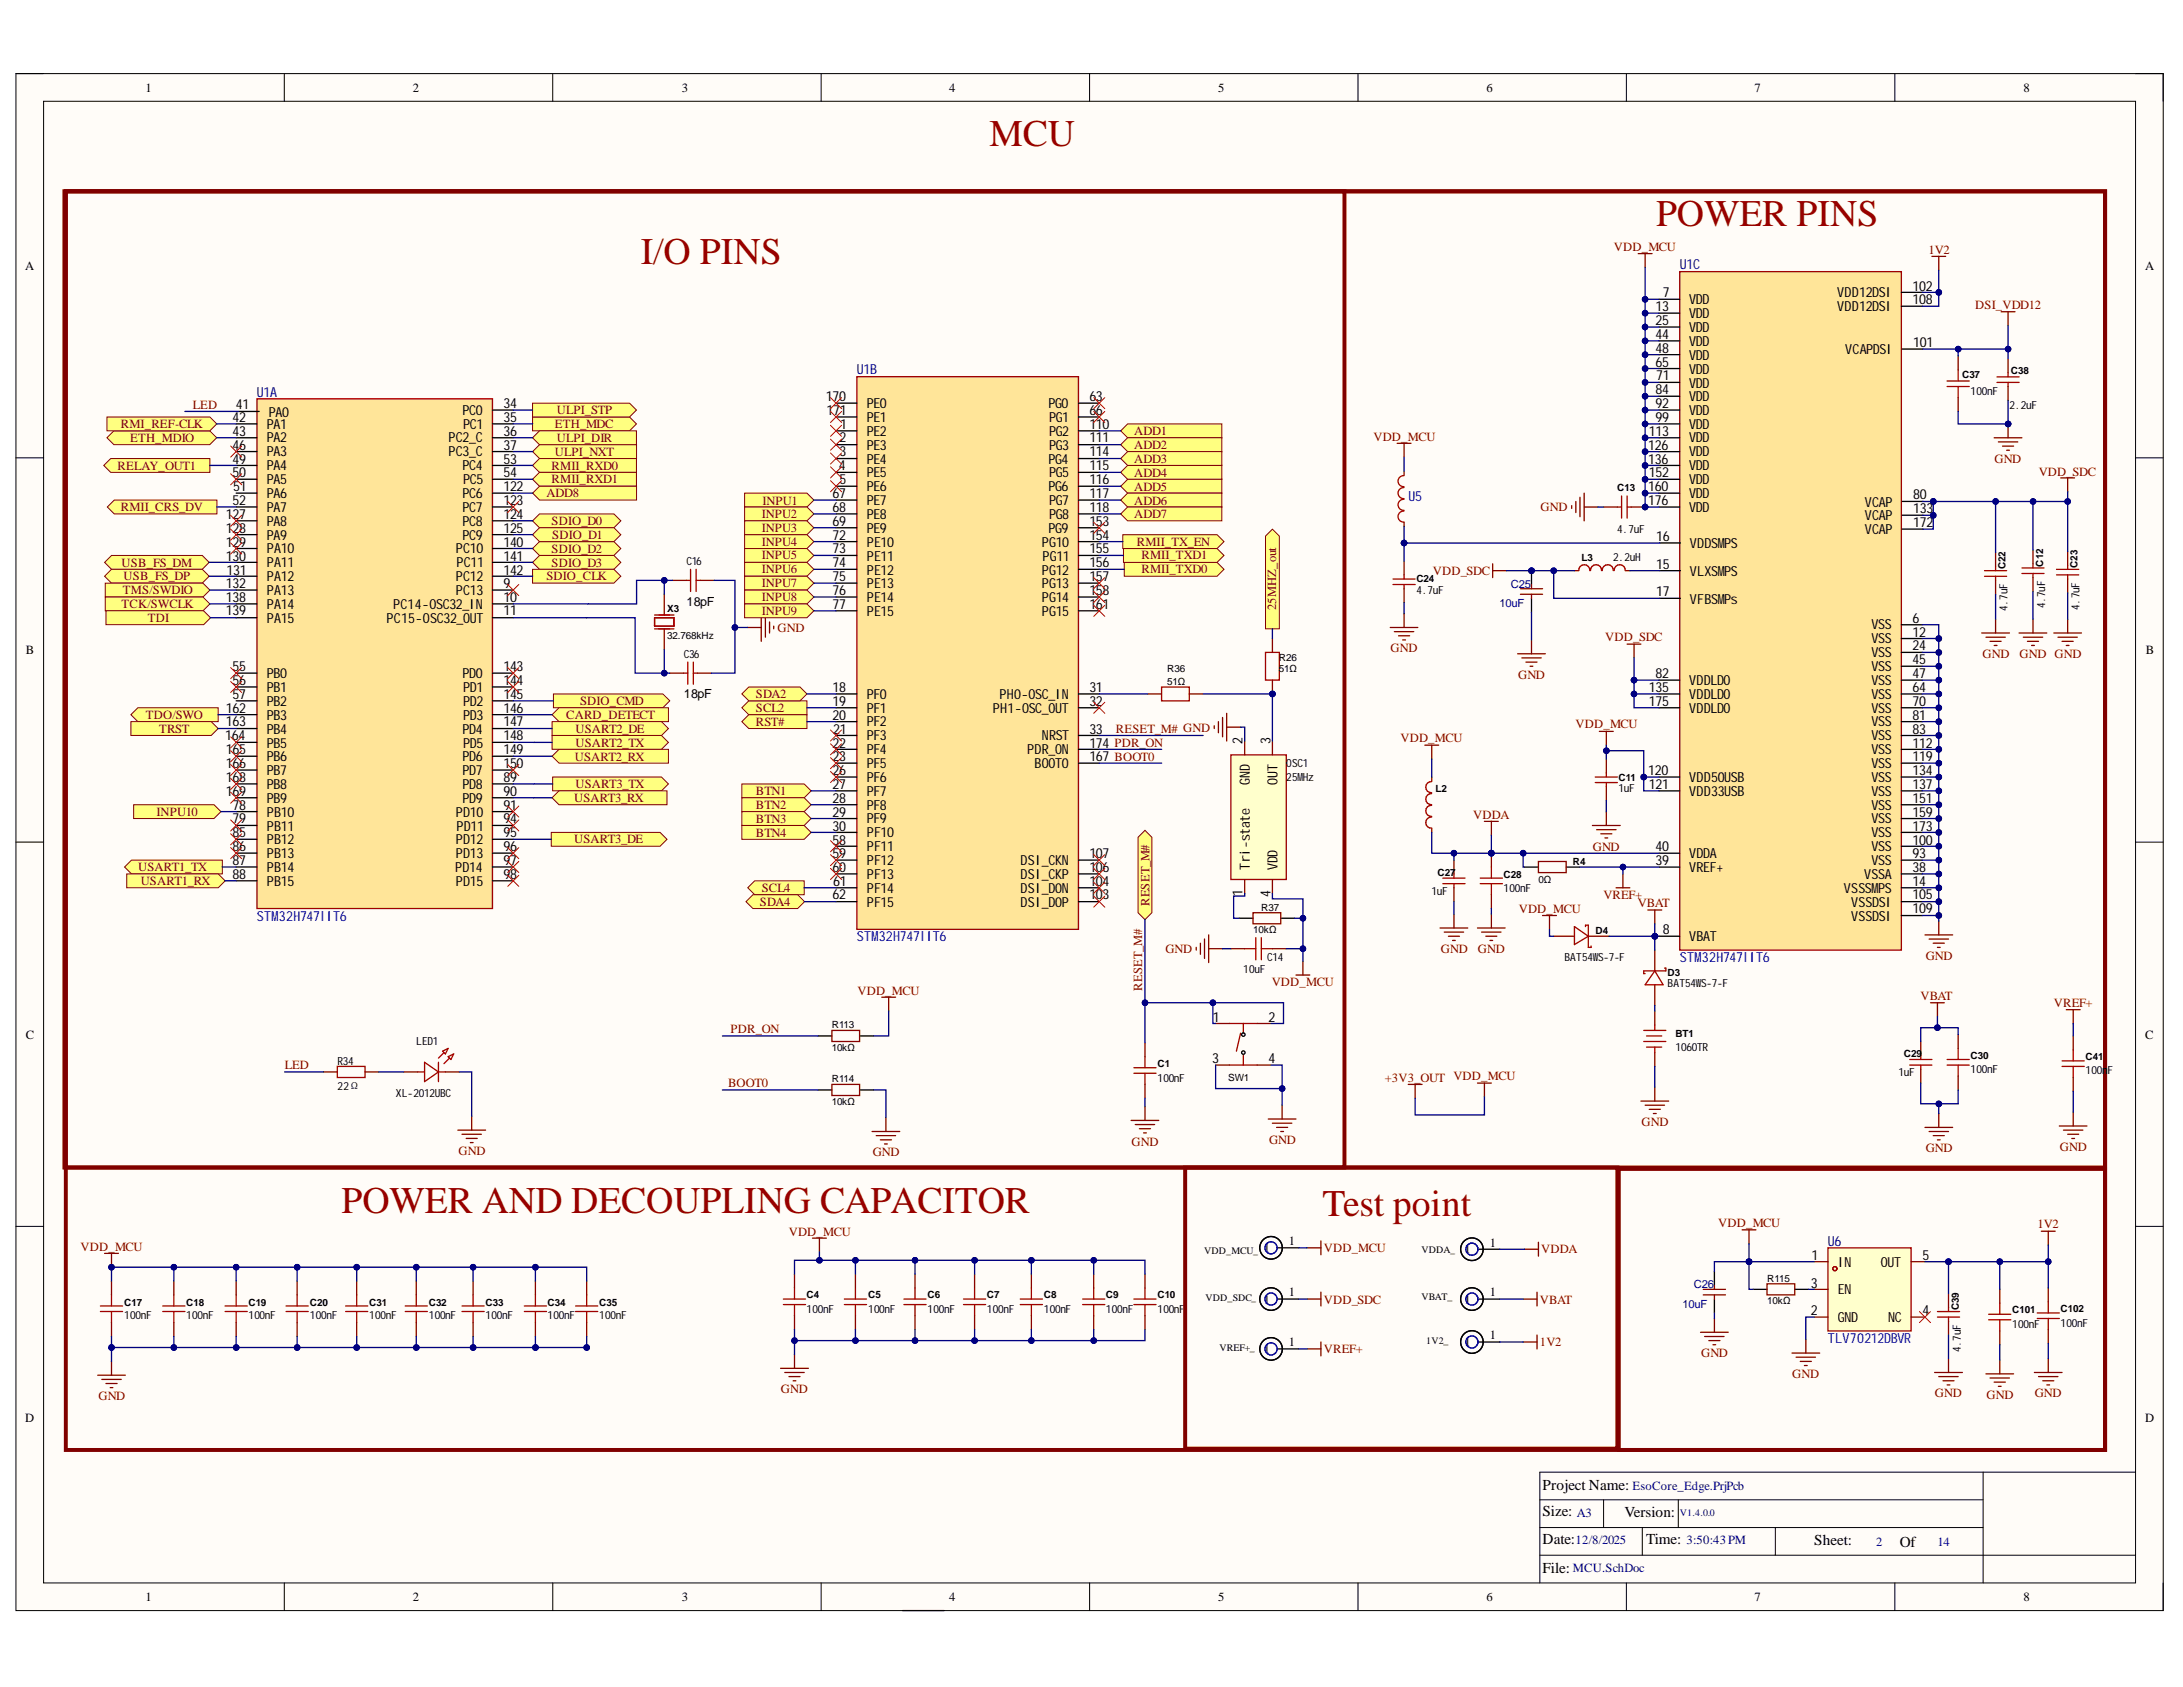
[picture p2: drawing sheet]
<svg xmlns="http://www.w3.org/2000/svg" width="279mm" height="216mm" viewBox="0 0 279 216" stroke-linecap="round" stroke-linejoin="round" font-family="sans-serif">
<defs><g id="words">
<g font-size="4.8" fill="#980000">
<text x="126.7" y="18.7">MCU</text>
<text x="212" y="28.9">POWER PINS</text>
<text x="82" y="33.7">I/O PINS</text>
<text x="43.7" y="155.2">POWER AND DECOUPLING CAPACITOR</text>
<text x="169.3" y="155.7">Test point</text>
</g>
<g font-size="1.9">
<text x="197.4" y="190.7">Project Name:</text>
<text x="197.4" y="194">Size:</text>
<text x="197.4" y="197.6">Date:</text>
<text x="207.9" y="194.2">Version:</text>
<text x="210.7" y="197.6">Time:</text>
<text x="232.2" y="197.8">Sheet:</text>
<text x="243.2" y="197.9">Of</text>
<text x="197.4" y="201.3">File:</text>
</g>
<g font-size="1.8" fill="#000080">
<text x="215" y="34.5">U1C</text>
<text x="109.7" y="47.9">U1B</text>
<text x="32.9" y="50.8">U1A</text>
<text x="234" y="159.5">U6</text>
</g>
<g font-size="1.8">
<text x="211.9" y="39.8">13</text>
<text x="211.9" y="41.6">25</text>
<text x="212.8" y="38">7</text>
<text x="216.2" y="39">VDD</text>
<text x="216.2" y="40.7">VDD</text>
<text x="235.1" y="38">VDD12DSI</text>
<text x="235.1" y="39.8">VDD12DSI</text>
<text x="244.8" y="37.2">102</text>
<text x="244.8" y="39">108</text>
<text x="211.9" y="43.4">44</text>
<text x="211.9" y="45.1">48</text>
<text x="211.9" y="46.9">65</text>
<text x="216.2" y="42.5">VDD</text>
<text x="216.2" y="44.3">VDD</text>
<text x="216.2" y="46.1">VDD</text>
<text x="216.2" y="47.8">VDD</text>
<text x="236.2" y="45.3">VCAPDSI</text>
<text x="244.9" y="44.5">101</text>
<text x="30.2" y="52.4">41</text>
<text x="34.4" y="53.3">PA0</text>
<text x="59.2" y="53.1">PC0</text>
<text x="64.4" y="52.2">34</text>
<text x="105.7" y="51.3">170</text>
<text x="105.8" y="53.1">171</text>
<text x="110.9" y="52.2">PE0</text>
<text x="134.2" y="52.2">PG0</text>
<text x="139.4" y="51.3">63</text>
<text x="139.4" y="53.1">66</text>
<text x="211.9" y="50.5">84</text>
<text x="211.9" y="52.2">92</text>
<text x="212" y="48.7">71</text>
<text x="216.2" y="49.6">VDD</text>
<text x="216.2" y="51.3">VDD</text>
<text x="216.2" y="53.1">VDD</text>
<text x="29.8" y="54">42</text>
<text x="29.8" y="55.8">43</text>
<text x="29.8" y="57.6">46</text>
<text x="29.8" y="59.3">49</text>
<text x="34.2" y="54.9">PA1</text>
<text x="34.2" y="56.6">PA2</text>
<text x="34.2" y="58.4">PA3</text>
<text x="57.4" y="56.6">PC2_C</text>
<text x="57.4" y="58.4">PC3_C</text>
<text x="59.3" y="54.9">PC1</text>
<text x="64.4" y="54">35</text>
<text x="64.4" y="55.8">36</text>
<text x="64.4" y="57.6">37</text>
<text x="64.4" y="59.3">53</text>
<text x="107.5" y="56.6">2</text>
<text x="107.5" y="58.4">3</text>
<text x="107.6" y="54.9">1</text>
<text x="110.9" y="55.8">PE2</text>
<text x="110.9" y="57.6">PE3</text>
<text x="110.9" y="59.3">PE4</text>
<text x="110.9" y="54">PE1</text>
<text x="134.2" y="59.3">PG4</text>
<text x="134.3" y="54">PG1</text>
<text x="134.3" y="55.8">PG2</text>
<text x="134.3" y="57.6">PG3</text>
<text x="139.4" y="54.9">110</text>
<text x="139.4" y="56.6">111</text>
<text x="139.4" y="58.4">114</text>
<text x="211" y="57.6">126</text>
<text x="211" y="59.3">136</text>
<text x="211" y="55.8">113</text>
<text x="211.9" y="54">99</text>
<text x="216.2" y="54.9">VDD</text>
<text x="216.2" y="56.6">VDD</text>
<text x="216.2" y="58.4">VDD</text>
<text x="29.8" y="61.1">50</text>
<text x="29.8" y="64.7">52</text>
<text x="29.8" y="62.9">51</text>
<text x="34.2" y="60.2">PA4</text>
<text x="34.2" y="62">PA5</text>
<text x="34.2" y="63.7">PA6</text>
<text x="34.2" y="65.5">PA7</text>
<text x="59.2" y="60.2">PC4</text>
<text x="59.2" y="63.7">PC6</text>
<text x="59.2" y="65.5">PC7</text>
<text x="59.3" y="62">PC5</text>
<text x="64.4" y="61.1">54</text>
<text x="64.4" y="62.9">122</text>
<text x="64.4" y="64.7">123</text>
<text x="106.5" y="63.7">67</text>
<text x="106.5" y="65.5">68</text>
<text x="107.4" y="60.2">4</text>
<text x="107.5" y="62">5</text>
<text x="110.9" y="61.1">PE5</text>
<text x="110.9" y="62.9">PE6</text>
<text x="110.9" y="64.7">PE7</text>
<text x="134.2" y="62.9">PG6</text>
<text x="134.3" y="61.1">PG5</text>
<text x="134.3" y="64.7">PG7</text>
<text x="139.4" y="60.2">115</text>
<text x="139.4" y="62">116</text>
<text x="139.4" y="63.7">117</text>
<text x="139.4" y="65.5">118</text>
<text x="211" y="62.9">160</text>
<text x="211" y="64.7">176</text>
<text x="211" y="61.1">152</text>
<text x="216.2" y="60.2">VDD</text>
<text x="216.2" y="62">VDD</text>
<text x="216.2" y="63.7">VDD</text>
<text x="216.2" y="65.5">VDD</text>
<text x="238.7" y="64.8">VCAP</text>
<text x="244.9" y="63.9">80</text>
<text x="244.9" y="65.7">133</text>
<text x="28.9" y="66.4">127</text>
<text x="28.9" y="68.2">128</text>
<text x="28.9" y="70">129</text>
<text x="28.9" y="71.8">130</text>
<text x="34.2" y="67.3">PA8</text>
<text x="34.2" y="69.1">PA9</text>
<text x="34.2" y="70.8">PA10</text>
<text x="58.3" y="70.8">PC10</text>
<text x="59.2" y="67.3">PC8</text>
<text x="59.2" y="69.1">PC9</text>
<text x="64.4" y="66.4">124</text>
<text x="64.4" y="68.2">125</text>
<text x="64.4" y="70">140</text>
<text x="64.4" y="71.8">141</text>
<text x="106.5" y="67.3">69</text>
<text x="106.5" y="69.1">72</text>
<text x="106.5" y="70.8">73</text>
<text x="110.9" y="66.4">PE8</text>
<text x="110.9" y="68.2">PE9</text>
<text x="110.9" y="70">PE10</text>
<text x="110.9" y="71.8">PE11</text>
<text x="133.3" y="70">PG10</text>
<text x="133.4" y="71.8">PG11</text>
<text x="134.2" y="68.2">PG9</text>
<text x="134.3" y="66.4">PG8</text>
<text x="139.4" y="67.3">153</text>
<text x="139.4" y="69.1">154</text>
<text x="139.4" y="70.8">155</text>
<text x="212" y="69.2">16</text>
<text x="216.3" y="70.2">VDDSMPS</text>
<text x="238.7" y="66.6">VCAP</text>
<text x="238.7" y="68.4">VCAP</text>
<text x="244.9" y="67.4">172</text>
<text x="28.9" y="75.3">132</text>
<text x="28.9" y="77">138</text>
<text x="29" y="73.5">131</text>
<text x="34.2" y="72.6">PA11</text>
<text x="34.2" y="74.4">PA12</text>
<text x="34.2" y="76.2">PA13</text>
<text x="34.2" y="77.9">PA14</text>
<text x="50.3" y="77.9">PC14-OSC32_IN</text>
<text x="58.3" y="76.2">PC13</text>
<text x="58.3" y="74.4">PC12</text>
<text x="58.4" y="72.6">PC11</text>
<text x="64.4" y="75.3">9</text>
<text x="64.4" y="77">10</text>
<text x="64.4" y="73.5">142</text>
<text x="106.5" y="72.6">74</text>
<text x="106.5" y="74.4">75</text>
<text x="106.5" y="76.2">76</text>
<text x="106.5" y="77.9">77</text>
<text x="110.9" y="73.5">PE12</text>
<text x="110.9" y="75.3">PE13</text>
<text x="110.9" y="77.1">PE14</text>
<text x="133.3" y="73.5">PG12</text>
<text x="133.3" y="75.3">PG13</text>
<text x="133.3" y="77.1">PG14</text>
<text x="139.4" y="72.6">156</text>
<text x="139.4" y="74.4">157</text>
<text x="139.4" y="76.2">158</text>
<text x="139.4" y="77.9">161</text>
<text x="212" y="72.8">15</text>
<text x="212" y="76.3">17</text>
<text x="216.3" y="73.7">VLXSMPS</text>
<text x="216.3" y="77.2">VFBSMPs</text>
<text x="28.9" y="78.8">139</text>
<text x="34.2" y="79.7">PA15</text>
<text x="49.5" y="79.7">PC15-OSC32_OUT</text>
<text x="64.4" y="78.8">11</text>
<text x="110.9" y="78.9">PE15</text>
<text x="133.3" y="78.9">PG15</text>
<text x="239.5" y="80.5">VSS</text>
<text x="239.5" y="82.3">VSS</text>
<text x="244.8" y="79.7">6</text>
<text x="244.8" y="81.5">12</text>
<text x="244.8" y="83.2">24</text>
<text x="29.8" y="85.9">55</text>
<text x="29.8" y="87.6">56</text>
<text x="29.8" y="89.4">57</text>
<text x="34.2" y="86.8">PB0</text>
<text x="34.2" y="88.6">PB1</text>
<text x="59.2" y="86.8">PD0</text>
<text x="59.3" y="88.6">PD1</text>
<text x="64.4" y="85.9">143</text>
<text x="64.4" y="87.6">144</text>
<text x="64.4" y="89.4">145</text>
<text x="106.5" y="88.6">18</text>
<text x="110.9" y="89.4">PF0</text>
<text x="127.9" y="89.4">PH0-OSC_IN</text>
<text x="139.4" y="88.6">31</text>
<text x="211" y="88.6">135</text>
<text x="211.9" y="86.8">82</text>
<text x="216.2" y="87.6">VDDLDO</text>
<text x="216.2" y="89.4">VDDLDO</text>
<text x="239.5" y="84.1">VSS</text>
<text x="239.5" y="85.9">VSS</text>
<text x="239.5" y="87.6">VSS</text>
<text x="239.5" y="89.4">VSS</text>
<text x="244.8" y="85">45</text>
<text x="244.8" y="86.8">47</text>
<text x="244.8" y="88.6">64</text>
<text x="28.8" y="94.7">164</text>
<text x="28.9" y="91.2">162</text>
<text x="28.9" y="93">163</text>
<text x="34.2" y="90.3">PB2</text>
<text x="34.2" y="92.1">PB3</text>
<text x="34.2" y="93.9">PB4</text>
<text x="34.2" y="95.7">PB5</text>
<text x="59.2" y="93.9">PD4</text>
<text x="59.3" y="90.3">PD2</text>
<text x="59.3" y="92.1">PD3</text>
<text x="59.3" y="95.7">PD5</text>
<text x="64.4" y="91.2">146</text>
<text x="64.4" y="93">147</text>
<text x="64.4" y="94.7">148</text>
<text x="106.5" y="90.3">19</text>
<text x="106.5" y="92.1">20</text>
<text x="106.5" y="95.7">22</text>
<text x="106.6" y="93.9">21</text>
<text x="110.9" y="91.2">PF1</text>
<text x="110.9" y="93">PF2</text>
<text x="110.9" y="94.7">PF3</text>
<text x="127.1" y="91.2">PH1-OSC_OUT</text>
<text x="133.3" y="94.7">NRST</text>
<text x="139.4" y="90.3">32</text>
<text x="139.4" y="93.9">33</text>
<text x="139.4" y="95.7">174 PDR_ON</text>
<text x="159" y="95.2" transform="rotate(-90 159 95.2)">2</text>
<text x="162.6" y="95.2" transform="rotate(-90 162.6 95.2)">3</text>
<text x="211" y="90.3">175</text>
<text x="216.2" y="91.2">VDDLDO</text>
<text x="239.5" y="91.2">VSS</text>
<text x="239.5" y="93">VSS</text>
<text x="239.5" y="94.7">VSS</text>
<text x="244.8" y="90.3">70</text>
<text x="244.8" y="92.1">81</text>
<text x="244.8" y="93.9">83</text>
<text x="244.8" y="95.7">112</text>
<text x="28.9" y="96.5">165</text>
<text x="28.9" y="98.3">166</text>
<text x="28.9" y="100.1">168</text>
<text x="28.9" y="101.8">169</text>
<text x="34.2" y="97.4">PB6</text>
<text x="34.2" y="99.2">PB7</text>
<text x="34.2" y="101">PB8</text>
<text x="59.2" y="101">PD8</text>
<text x="59.2" y="97.4">PD6</text>
<text x="59.2" y="99.2">PD7</text>
<text x="64.4" y="100.1">89</text>
<text x="64.4" y="101.8">90</text>
<text x="64.4" y="96.5">149</text>
<text x="64.4" y="98.3">150</text>
<text x="106.5" y="97.4">23</text>
<text x="106.5" y="99.2">26</text>
<text x="106.5" y="101">27</text>
<text x="110.9" y="96.5">PF4</text>
<text x="110.9" y="98.3">PF5</text>
<text x="110.9" y="100.1">PF6</text>
<text x="110.9" y="101.8">PF7</text>
<text x="131.5" y="96.5">PDR_ON</text>
<text x="132.4" y="98.3">BOOT0</text>
<text x="139.4" y="97.4">167 BOOT0</text>
<text x="160" y="100.4" transform="rotate(-90 160 100.4)">GND</text>
<text x="163.5" y="100.4" transform="rotate(-90 163.5 100.4)">OUT</text>
<text x="211" y="99.2">120</text>
<text x="211" y="101">121</text>
<text x="216.2" y="100.1">VDD50USB</text>
<text x="216.2" y="101.8">VDD33USB</text>
<text x="239.5" y="96.5">VSS</text>
<text x="239.5" y="98.3">VSS</text>
<text x="239.5" y="100.1">VSS</text>
<text x="239.5" y="101.8">VSS</text>
<text x="244.8" y="97.4">119</text>
<text x="244.8" y="99.2">134</text>
<text x="244.8" y="101">137</text>
<text x="29.8" y="103.6">78</text>
<text x="29.8" y="105.4">79</text>
<text x="29.8" y="107.2">85</text>
<text x="34.2" y="104.5">PB10</text>
<text x="34.2" y="106.3">PB11</text>
<text x="34.2" y="102.8">PB9</text>
<text x="58.3" y="104.5">PD10</text>
<text x="58.4" y="106.3">PD11</text>
<text x="59.2" y="102.8">PD9</text>
<text x="64.4" y="103.6">91</text>
<text x="64.4" y="105.4">94</text>
<text x="64.4" y="107.2">95</text>
<text x="106.5" y="102.8">28</text>
<text x="106.5" y="104.5">29</text>
<text x="106.5" y="106.3">30</text>
<text x="110.9" y="103.6">PF8</text>
<text x="110.9" y="105.4">PF9</text>
<text x="110.9" y="107.2">PF10</text>
<text x="239.5" y="103.6">VSS</text>
<text x="239.5" y="105.4">VSS</text>
<text x="239.5" y="107.2">VSS</text>
<text x="244.8" y="102.8">151</text>
<text x="244.8" y="104.5">159</text>
<text x="244.8" y="106.3">173</text>
<text x="29.8" y="108.9">86</text>
<text x="29.8" y="110.7">87</text>
<text x="29.8" y="112.5">88</text>
<text x="34.2" y="108">PB12</text>
<text x="34.2" y="109.8">PB13</text>
<text x="34.2" y="111.6">PB14</text>
<text x="34.2" y="113.3">PB15</text>
<text x="58.3" y="111.6">PD14</text>
<text x="58.3" y="108">PD12</text>
<text x="58.3" y="109.8">PD13</text>
<text x="58.3" y="113.3">PD15</text>
<text x="64.4" y="108.9">96</text>
<text x="64.4" y="110.7">97</text>
<text x="64.4" y="112.5">98</text>
<text x="106.5" y="108.1">58</text>
<text x="106.5" y="109.8">59</text>
<text x="106.5" y="111.6">60</text>
<text x="106.6" y="113.3">61</text>
<text x="110.9" y="108.9">PF11</text>
<text x="110.9" y="110.7">PF12</text>
<text x="110.9" y="112.5">PF13</text>
<text x="130.6" y="112.5">DSI_CKP</text>
<text x="130.6" y="110.7">DSI_CKN</text>
<text x="139.4" y="113.3">104</text>
<text x="139.4" y="111.6">106</text>
<text x="139.4" y="109.8">107</text>
<text x="160" y="111.3" transform="rotate(-90 160 111.3)">Tri-state</text>
<text x="163.5" y="111.3" transform="rotate(-90 163.5 111.3)">VDD</text>
<text x="211.9" y="110.7">39</text>
<text x="211.9" y="108.9">40</text>
<text x="216.2" y="111.6">VREF+</text>
<text x="216.2" y="109.8">VDDA</text>
<text x="238.6" y="112.5">VSSA</text>
<text x="239.5" y="110.7">VSS</text>
<text x="239.5" y="108.9">VSS</text>
<text x="244.8" y="113.3">14</text>
<text x="244.8" y="111.6">38</text>
<text x="244.8" y="109.8">93</text>
<text x="244.8" y="108.1">100</text>
<text x="106.5" y="115.1">62</text>
<text x="110.9" y="114.3">PF14</text>
<text x="110.9" y="116">PF15</text>
<text x="130.6" y="116">DSI_D0P</text>
<text x="130.6" y="114.3">DSI_D0N</text>
<text x="139.4" y="115.1">103</text>
<text x="159" y="114.7" transform="rotate(-90 159 114.7)">1</text>
<text x="162.6" y="114.8" transform="rotate(-90 162.6 114.8)">4</text>
<text x="212.8" y="119.6">8</text>
<text x="236" y="114.3">VSSSMPS</text>
<text x="236.9" y="116">VSSDSI</text>
<text x="236.9" y="117.8">VSSDSI</text>
<text x="244.8" y="115.1">105</text>
<text x="244.8" y="116.9">109</text>
<text x="216.2" y="120.4">VBAT</text>
<text x="155.2" y="130.7">1</text>
<text x="162.3" y="130.7">2</text>
<text x="155.2" y="136.1">3</text>
<text x="162.3" y="136.1">4</text>
<text x="231.8" y="161.2">1</text>
<text x="246" y="161.2">5</text>
<text x="231.8" y="164.8">3</text>
<text x="235.2" y="162.1">IN</text>
<text x="235.2" y="165.6">EN</text>
<text x="240.7" y="162.1">OUT</text>
<text x="231.8" y="168.3">2</text>
<text x="235.2" y="169.2">GND</text>
<text x="241.7" y="169.2">NC</text>
<text x="246" y="168.3">4</text>
</g>
<g font-size="1.8" fill="#00f">
<text x="180.3" y="64.2">U5</text>
<text x="32.9" y="117.8">STM32H747IIT6</text>
<text x="109.7" y="120.4">STM32H747IIT6</text>
<text x="215" y="123.1">STM32H747IIT6</text>
<text x="234" y="171.8">TLV70212DBVR</text>
</g>
<g font-size="1.6">
<text x="18.6" y="11.8">1</text>
<text x="52.8" y="11.8">2</text>
<text x="87.3" y="11.8">3</text>
<text x="121.5" y="11.8">4</text>
<text x="155.9" y="11.8">5</text>
<text x="190.2" y="11.8">6</text>
<text x="224.6" y="11.8">7</text>
<text x="259" y="11.8">8</text>
<text x="3.2" y="34.6">A</text>
<text x="274.5" y="34.6">A</text>
<text x="87.9" y="77.5">18pF</text>
<text x="3.3" y="83.8">B</text>
<text x="274.6" y="83.8">B</text>
<text x="87.5" y="89.3">18pF</text>
<text x="3.3" y="132.9">C</text>
<text x="274.5" y="132.9">C</text>
<text x="161.7" y="160.2">1</text>
<text x="165" y="159.4">1</text>
<text x="187.5" y="160.4">1</text>
<text x="190.7" y="159.6">1</text>
<text x="161.7" y="166.8">1</text>
<text x="165" y="165.9">1</text>
<text x="187.5" y="166.8">1</text>
<text x="190.7" y="165.9">1</text>
<text x="161.7" y="173.2">1</text>
<text x="165" y="172.3">1</text>
<text x="187.5" y="172.3">1</text>
<text x="190.7" y="171.4">1</text>
<text x="3.2" y="182">D</text>
<text x="274.5" y="182">D</text>
<text x="18.6" y="204.9">1</text>
<text x="52.8" y="204.9">2</text>
<text x="87.3" y="204.9">3</text>
<text x="121.5" y="204.9">4</text>
<text x="155.9" y="204.9">5</text>
<text x="190.2" y="204.9">6</text>
<text x="224.6" y="204.9">7</text>
<text x="259" y="204.9">8</text>
</g>
<g font-size="1.6" fill="#800000">
<text x="206.6" y="32.1">VDD_MCU</text>
<text x="246.8" y="32.5">1V2</text>
<text x="252.8" y="39.6">DSI_VDD12</text>
<text x="24.7" y="52.3">LED</text>
<text x="71.3" y="53">ULPI_STP</text>
<text x="15.5" y="54.8">RMI_REF-CLK</text>
<text x="16.7" y="56.5">ETH_MDIO</text>
<text x="71" y="54.8">ETH_MDC</text>
<text x="71" y="58.3">ULPI_NXT</text>
<text x="71.3" y="56.5">ULPI_DIR</text>
<text x="145.2" y="55.7">ADD1</text>
<text x="145.2" y="57.5">ADD2</text>
<text x="145.2" y="59.2">ADD3</text>
<text x="175.8" y="56.4">VDD_MCU</text>
<text x="255.3" y="59.2">GND</text>
<text x="15.1" y="60.1">RELAY_OUT1</text>
<text x="15.5" y="65.4">RMII_CRS_DV</text>
<text x="69.9" y="63.6">ADD8</text>
<text x="70.6" y="60.1">RMII_RXD0</text>
<text x="70.6" y="61.9">RMII_RXD1</text>
<text x="97.6" y="64.6">INPU1</text>
<text x="145.2" y="61">ADD4</text>
<text x="145.2" y="62.8">ADD5</text>
<text x="145.2" y="64.6">ADD6</text>
<text x="197.2" y="65.4">GND</text>
<text x="260.9" y="60.9">VDD_SDC</text>
<text x="70.6" y="70.7">SDIO_D2</text>
<text x="70.6" y="67.2">SDIO_D0</text>
<text x="70.7" y="69">SDIO_D1</text>
<text x="97.5" y="66.3">INPU2</text>
<text x="97.5" y="68.1">INPU3</text>
<text x="97.5" y="69.9">INPU4</text>
<text x="97.5" y="71.6">INPU5</text>
<text x="145.2" y="66.3">ADD7</text>
<text x="145.5" y="69.9">RMII_TX_EN</text>
<text x="146.1" y="71.6">RMII_TXD1</text>
<text x="15.6" y="72.5">USB_FS_DM</text>
<text x="15.6" y="77.8">TCK/SWCLK</text>
<text x="15.7" y="76.1">TMS/SWDIO</text>
<text x="15.8" y="74.3">USB_FS_DP</text>
<text x="69.9" y="74.3">SDIO_CLK</text>
<text x="70.6" y="72.5">SDIO_D3</text>
<text x="97.5" y="73.4">INPU6</text>
<text x="97.5" y="75.1">INPU7</text>
<text x="97.5" y="76.9">INPU8</text>
<text x="146.1" y="73.4">RMII_TXD0</text>
<text x="183.4" y="73.6">VDD_SDC</text>
<text x="18.9" y="79.6">TDI</text>
<text x="97.5" y="78.7">INPU9</text>
<text x="99.5" y="80.9">GND</text>
<text x="163.4" y="78.1" transform="rotate(-90 163.4 78.1)">25MHZ_out</text>
<text x="178" y="83.5">GND</text>
<text x="205.5" y="82.1">VDD_SDC</text>
<text x="96.7" y="89.3">SDA2</text>
<text x="194.3" y="86.9">GND</text>
<text x="253.7" y="84.2">GND</text>
<text x="258.5" y="84.2">GND GND</text>
<text x="18.7" y="92">TDO/SWO</text>
<text x="20.4" y="93.8">TRST</text>
<text x="72.5" y="92">CARD_DETECT</text>
<text x="73.6" y="95.6">USART2_TX</text>
<text x="73.6" y="93.8">USART2_DE</text>
<text x="74.2" y="90.3">SDIO_CMD</text>
<text x="96.7" y="91.1">SCL2</text>
<text x="96.7" y="92.9">RST#</text>
<text x="142.8" y="93.8">RESET_M# GND</text>
<text x="179.3" y="95">VDD_MCU</text>
<text x="201.7" y="93.2">VDD_MCU</text>
<text x="73.6" y="97.4">USART2_RX</text>
<text x="73.6" y="100.8">USART3_TX</text>
<text x="96.7" y="101.8">BTN1</text>
<text x="20" y="104.4">INPU10</text>
<text x="73.5" y="102.6">USART3_RX</text>
<text x="73.5" y="107.9">USART3_DE</text>
<text x="96.7" y="103.5">BTN2</text>
<text x="96.7" y="105.3">BTN3</text>
<text x="96.7" y="107.1">BTN4</text>
<text x="188.6" y="104.8">VDDA</text>
<text x="17.7" y="111.5">USART1_TX</text>
<text x="18" y="113.2">USART1_RX</text>
<text x="203.9" y="108.9">GND</text>
<text x="97.2" y="116">SDA4</text>
<text x="97.5" y="114.2">SCL4</text>
<text x="147.1" y="116" transform="rotate(-90 147.1 116)">RESET_M#</text>
<text x="194.4" y="116.8">VDD_MCU</text>
<text x="205.2" y="115">VREF+</text>
<text x="209.6" y="116.1">VBAT</text>
<text x="149.2" y="122">GND</text>
<text x="184.4" y="122">GND</text>
<text x="189.1" y="122">GND</text>
<text x="246.5" y="122.9">GND</text>
<text x="109.7" y="127.3">VDD_MCU</text>
<text x="146.2" y="126.8" transform="rotate(-90 146.2 126.8)">RESET_M#</text>
<text x="162.8" y="126.2">VDD_MCU</text>
<text x="245.8" y="128">VBAT</text>
<text x="262.9" y="128.9">VREF+</text>
<text x="36.4" y="136.8">LED</text>
<text x="93.5" y="132.3">PDR_ON</text>
<text x="93.2" y="139.1">BOOT0</text>
<text x="177.2" y="138.4">+3V3_OUT VDD_MCU</text>
<text x="58.7" y="147.8">GND</text>
<text x="111.7" y="148">GND</text>
<text x="144.8" y="146.6">GND</text>
<text x="162.4" y="146.4">GND</text>
<text x="210.1" y="144.1">GND</text>
<text x="246.5" y="147.5">GND</text>
<text x="263.6" y="147.3">GND</text>
<text x="10.3" y="160.1">VDD_MCU</text>
<text x="101" y="158.1">VDD_MCU</text>
<text x="169.4" y="160.2">VDD_MCU</text>
<text x="197.3" y="160.4">VDDA</text>
<text x="219.9" y="157">VDD_MCU</text>
<text x="260.8" y="157.2">1V2</text>
<text x="169.4" y="166.8">VDD_SDC</text>
<text x="197.1" y="166.8">VBAT</text>
<text x="169.4" y="173.2">VREF+</text>
<text x="197.1" y="172.3">1V2</text>
<text x="217.7" y="173.7">GND</text>
<text x="12.6" y="179.2">GND</text>
<text x="99.9" y="178.3">GND</text>
<text x="229.4" y="176.4">GND</text>
<text x="247.7" y="178.8">GND</text>
<text x="254.3" y="179">GND</text>
<text x="260.4" y="178.8">GND</text>
</g>
<g font-size="1.6" fill="#000080">
<text x="208.9" y="190.7">EsoCore_Edge.PrjPcb</text>
<text x="201.7" y="197.6">12/8/2025</text>
<text x="201.8" y="194.1">A3</text>
<text x="215.9" y="197.6">3:50:43 PM</text>
<text x="240.1" y="197.8">2</text>
<text x="248" y="197.8">14</text>
<text x="201.3" y="201.1">MCU.SchDoc</text>
</g>
<g font-size="1.4">
<text x="252.2" y="50.5">100nF</text>
<text x="257.2" y="52.3">2.2uF</text>
<text x="206.5" y="71.8">2.2uH</text>
<text x="207" y="68.2">4.7uF</text>
<text x="87.9" y="72.3">C16</text>
<text x="181.3" y="76.1">4.7uF</text>
<text x="261.8" y="77.8" transform="rotate(-90 261.8 77.8)">4.7uF</text>
<text x="257" y="78.2" transform="rotate(-90 257 78.2)">4.7uF</text>
<text x="266.2" y="78" transform="rotate(-90 266.2 78)">4.7uF</text>
<text x="87.5" y="84.2">C36</text>
<text x="164.6" y="98.2">OSC1</text>
<text x="164.6" y="100">25MHz</text>
<text x="207.2" y="101.3">1uF</text>
<text x="183.2" y="114.5">1uF</text>
<text x="192.4" y="114.1">100nF</text>
<text x="159.1" y="124.6">10uF</text>
<text x="162.2" y="123">C14</text>
<text x="200.2" y="123">BAT54WS-7-F</text>
<text x="213.4" y="126.3">BAT54WS-7-F</text>
<text x="43.2" y="136.3">R34</text>
<text x="53.3" y="133.8">LED1</text>
<text x="214.4" y="134.5">1060TR</text>
<text x="243" y="137.7">1uF</text>
<text x="252.2" y="137.3">100nF</text>
<text x="266.9" y="137.5">100n</text>
<text x="269.7" y="137.5">F</text>
<text x="43.2" y="139.4">22Ω</text>
<text x="50.6" y="140.4">XL-2012UBC</text>
<text x="148.1" y="138.4">100nF</text>
<text x="15.9" y="168.9">100nF</text>
<text x="23.8" y="168.9">100nF</text>
<text x="31.8" y="168.9">100nF</text>
<text x="39.7" y="168.9">100nF</text>
<text x="47.3" y="168.9">100nF</text>
<text x="54.9" y="168.9">100nF</text>
<text x="62.1" y="168.9">100nF</text>
<text x="70.1" y="168.9">100nF</text>
<text x="76.7" y="168.9">100nF</text>
<text x="103.2" y="168">100nF</text>
<text x="111.1" y="168">100nF</text>
<text x="118.7" y="168">100nF</text>
<text x="126.3" y="168">100nF</text>
<text x="133.6" y="168">100nF</text>
<text x="141.5" y="168">100nF</text>
<text x="148.1" y="168">100nF</text>
<text x="251" y="173" transform="rotate(-90 251 173)">4.7uF</text>
<text x="257.5" y="170">100nF</text>
<text x="263.7" y="169.8">100nF</text>
</g>
<g font-size="1.4" fill="#000080">
<text x="191.9" y="77.7">10uF</text>
<text x="193.4" y="75.2">C25</text>
<text x="215.4" y="167.3">10uF</text>
<text x="216.8" y="164.9">C26</text>
</g>
<g font-size="1.3">
<text x="257.4" y="47.9">C38</text>
<text x="251.1" y="48.3">C37</text>
<text x="207" y="62.9">C13</text>
<text x="202.4" y="71.8">L3</text>
<text x="181.3" y="74.5">C24</text>
<text x="256.7" y="72.9" transform="rotate(-90 256.7 72.9)">C22</text>
<text x="261.5" y="72.5" transform="rotate(-90 261.5 72.5)">C12</text>
<text x="265.9" y="72.7" transform="rotate(-90 265.9 72.7)">C23</text>
<text x="85.4" y="78.3">X3</text>
<text x="85.4" y="81.8">32.768kHz</text>
<text x="149.4" y="86">R36</text>
<text x="149.4" y="87.6">51Ω</text>
<text x="163.7" y="84.6">R26</text>
<text x="163.7" y="86">51Ω</text>
<text x="183.7" y="101.3">L2</text>
<text x="207.2" y="99.9">C11</text>
<text x="184" y="112.2">C27</text>
<text x="192.4" y="112.3">C28</text>
<text x="196.9" y="113">0Ω</text>
<text x="201.3" y="110.7">R4</text>
<text x="160.4" y="119.4">10kΩ</text>
<text x="161.4" y="116.5">R37</text>
<text x="204.2" y="119.6">D4</text>
<text x="213.4" y="124.9">D3</text>
<text x="106.5" y="131.6">R113</text>
<text x="106.5" y="134.5">10kΩ</text>
<text x="148.1" y="136.6">C1</text>
<text x="214.4" y="132.7">BT1</text>
<text x="243.7" y="135.3">C29</text>
<text x="252.2" y="135.5">C30</text>
<text x="266.9" y="135.6">C41</text>
<text x="106.5" y="138.5">R114</text>
<text x="106.5" y="141.4">10kΩ</text>
<text x="157.2" y="138.3">SW1</text>
<text x="154.1" y="160.5">VDD_MCU_</text>
<text x="182" y="160.3">VDDA_</text>
<text x="15.9" y="167.1">C17</text>
<text x="23.8" y="167.1">C18</text>
<text x="31.8" y="167.1">C19</text>
<text x="39.7" y="167.1">C20</text>
<text x="47.3" y="167.1">C31</text>
<text x="54.9" y="167.1">C32</text>
<text x="62.1" y="167.1">C33</text>
<text x="70.1" y="167.1">C34</text>
<text x="76.7" y="167.1">C35</text>
<text x="103.2" y="166.1">C4</text>
<text x="111.1" y="166.1">C5</text>
<text x="118.7" y="166.1">C6</text>
<text x="126.3" y="166.1">C7</text>
<text x="133.6" y="166.1">C8</text>
<text x="141.5" y="166.1">C9</text>
<text x="148.1" y="166.1">C10</text>
<text x="154.3" y="166.5">VDD_SDC_</text>
<text x="182" y="166.3">VBAT_</text>
<text x="226.2" y="164">R115</text>
<text x="226.2" y="166.9">10kΩ</text>
<text x="250.7" y="167.7" transform="rotate(-90 250.7 167.7)">C39</text>
<text x="263.7" y="167.9">C102</text>
<text x="156.1" y="172.9">VREF+_</text>
<text x="182.5" y="172">1V2_</text>
<text x="257.5" y="168.1">C101</text>
</g>
<text font-size="1.3" fill="#000080" x="215" y="194">V1.4.0.0</text>
</g></defs>
<path d="M2 9.4h274.9v196.7h-274.9z" fill-rule="evenodd" fill="#fffcf8"/>
<path d="M2 9.4h274.9v196.7h-274.9z" fill="none" stroke="#000" stroke-width=".13"/>
<path d="M5.6 13h267.7v189.6h-267.7z" fill-rule="evenodd" fill="#fffcf8"/>
<g fill="none" stroke="#000" stroke-width=".13">
<path d="M2 9.4h3.6M5.6 13h267.7v189.6h-267.7zM36.4 9.4v3.6M70.7 9.4v3.6M105.1 9.4v3.6M139.5 9.4v3.6M173.8 9.4v3.6M208.2 9.4v3.6M242.5 9.4v3.6M273.3 9.4h3.6v3.6M2 58.6h3.6M273.3 58.6h3.6"/>
<path d="M2 107.8h3.6M273.3 107.8h3.6M2 156.9h3.6M273.3 156.9h3.6M197.1 191.9h56.7M197.1 195.5h56.7M197.1 199h76.2M205.2 191.9v3.6M210.2 195.5v3.5M214.8 191.9v3.6M227.2 195.5v3.5M253.8 188.4v14.2"/>
<path d="M273.3 188.4h-76.2v14.2M36.4 202.6v3.5M70.7 202.6v3.5M105.1 202.6v3.5M139.5 202.6v3.5M173.8 202.6v3.5M208.2 202.6v3.5M242.5 202.6v3.5M276.9 202.6v3.5"/>
</g>
<path d="M115.5 206.1h5.3" fill="none" stroke="#000" stroke-width=".17"/>
<path d="M209.7 32.5h1.7M210.6 32.5v1.7M204.7 93.6h1.8M205.6 93.6v1.8M246.4 119.7h3.5M248.1 117.9v1.8M246.9 120.2h2.5M247.4 120.7h1.4M248 121.2h.3" fill="none" stroke="#800000" stroke-width=".17"/>
<path d="M85 76v2.7M201.5 73h.5M208.1 73h.5M85 80.5v2.6M183.2 99.4v.6M183.2 106v.5" fill="none" stroke="#800" stroke-width=".17"/>
<path d="M83.8 78.7h2.5M83.8 79.1h2.5v1h-2.5zM202.1 73a.7 .7 0 0 1 .7-.7 .7 .7 0 0 1 .7 .7M203.6 73a.7 .7 0 0 1 .7-.7 .7 .7 0 0 1 .7 .7M205.1 73a.7 .7 0 0 1 .7-.7 .7 .7 0 0 1 .7 .7M206.6 73a.7 .7 0 0 1 .7-.7 .7 .7 0 0 1 .7 .7M83.8 80.5h2.5M183.2 104.6a.71 .71 0 0 0-.7 .7 .71 .71 0 0 0 .7 .7M183.2 103.1a.71 .71 0 0 0-.7 .7 .71 .71 0 0 0 .7 .7M183.2 101.6a.71 .71 0 0 0-.7 .7 .71 .71 0 0 0 .7 .7M183.2 100a.71 .71 0 0 0-.7 .7 .71 .71 0 0 0 .7 .7" fill="none" stroke="#a00000" stroke-width=".17"/>
<circle cx="210.6" cy="64.9" r=".35" fill="#000080"/>
<circle cx="210.6" cy="64.9" r=".35" fill="none" stroke="#000080" stroke-width=".13"/>
<path d="M207 64.9h.5M207.5 63.5v2.8M208.3 63.5v2.8M208.3 64.9h.5" fill="none" stroke="#a00000" stroke-width=".17"/>
<path d="M205.2 64.9h1.8M208.8 64.9h1.8" fill="none" stroke="#800" stroke-width=".17"/>
<circle cx="210.6" cy="64.9" r=".35" fill="#000080"/>
<circle cx="210.6" cy="64.9" r=".35" fill="none" stroke="#000080" stroke-width=".13"/>
<g fill="none" stroke="#a00000" stroke-width=".17">
<path d="M204.2 99.4h2.8M205.6 98.9v.5M201.5 118.6l1.8 1.2-1.8 1.1zM202.9 118.6v-.2h.4v2.8h.3v-.1M204.2 100.2h2.8M205.6 100.2v.5M210.4 133.3h2.8M210.4 131.9h2.8M210.7 134h2M210.7 132.6h2M211.8 131.2v.7M211.8 134v.7"/>
<path d="M12.9 167.1h2.8M12.9 167.8h2.8M14.3 165.7v1.4M14.3 167.8v1.5M20.8 167.1h2.9M20.8 167.8h2.9M22.2 165.7v1.4M22.2 167.8v1.5M28.8 167.1h2.8M28.8 167.8h2.8M30.2 165.7v1.4M30.2 167.8v1.5"/>
<path d="M36.6 167.1h2.8M36.6 167.8h2.8M38 165.7v1.4M38 167.8v1.5M44.2 167.1h2.9M44.2 167.8h2.9M45.7 165.7v1.4M45.7 167.8v1.5M51.9 167.1h2.8M51.9 167.8h2.8M53.3 165.7v1.4M53.3 167.8v1.5"/>
<path d="M59.1 167.1h2.9M59.1 167.8h2.9M60.6 165.7v1.4M60.6 167.8v1.5M67.1 167.1h2.8M67.1 167.8h2.8M68.5 165.7v1.4M68.5 167.8v1.5M73.7 167.1h2.8M73.7 167.8h2.8M75.1 165.7v1.4M75.1 167.8v1.5"/>
</g>
<g fill="none" stroke="#800" stroke-width=".17">
<path d="M205.6 97.1v1.8M198.9 119.8h2.6M203.3 119.8h2.6M205.6 100.7v1.8M211.8 129.4v1.8M211.8 134.7v1.8M14.3 163.9v1.8M14.3 169.3v1.7M22.2 163.9v1.8M22.2 169.3v1.7M30.2 163.9v1.8M30.2 169.3v1.7"/>
<path d="M38 163.9v1.8M38 169.3v1.7M45.7 163.9v1.8M45.7 169.3v1.7M53.3 163.9v1.8M53.3 169.3v1.7M60.6 163.9v1.8M60.6 169.3v1.7M68.5 163.9v1.8M68.5 169.3v1.7M75.1 163.9v1.8M75.1 169.3v1.7"/>
</g>
<path d="M211.8 139.1v1.8M210 140.9h3.6M210.6 141.4h2.4M211.1 142h1.4M211.6 142.5h.4M13.4 160.4h1.8M14.3 160.4v1.8" fill="none" stroke="#800000" stroke-width=".17"/>
<circle cx="14.3" cy="162.2" r=".36" fill="#000080"/>
<circle cx="14.3" cy="162.2" r=".36" fill="none" stroke="#000080" stroke-width=".13"/>
<g fill="none" stroke="#800000" stroke-width=".17">
<path d="M256.1 39.9h1.8M257 39.9v1.8M255.2 56h3.6M255.8 56.6h2.5M256.3 57.1h1.4M256.8 57.6h.4M257 54.3v1.7M97.4 78.5v3.6M98 79.1v2.4M98.5 79.6v1.4M191 72.2v1.7M191 73h1.8"/>
<path d="M201.2 64.7v.4M201.7 64.2v1.4M202.2 63.6v2.5M202.8 63.1v3.6M202.8 64.9h1.7M255.4 79.2v1.8M260.2 79.2v1.8M264.6 79.2v1.8M95.7 80.3h1.7M99 80.1v.4M182.4 95.4h1.7M183.2 95.4v1.7"/>
<path d="M253.6 81h3.6M254.2 81.5h2.5M254.7 82.1h1.4M255.2 82.6h.4M258.4 81h3.6M259 81.5h2.4M259.5 82.1h1.4M260 82.6h.4M262.9 81h3.5M263.4 81.5h2.5M263.9 82.1h1.4M264.5 82.6h.3"/>
<path d="M203.8 105.6h3.6M204.4 106.2h2.4M204.9 106.7h1.4M205.4 107.2h.4M205.6 103.9v1.7M206.8 113.6h1.8M207.7 111.8v1.8M12.5 176h3.5M13 176.5h2.5M13.6 177.1h1.4M14.1 177.6h.3M14.3 174.2v1.8"/>
</g>
<path d="M195.1 111h1.8M200.5 111h1.7" fill="none" stroke="#000" stroke-width=".17"/>
<path d="M250.6 45.6v1.7M250.6 50.9v1.8M257 45.9v1.8M257 49.5v1.7M196.9 110.2h3.6v1.5h-3.6z" fill="none" stroke="#800" stroke-width=".17"/>
<path d="M249.2 48.8h2.8M249.2 49.5h2.8M250.6 47.3v1.5M250.6 49.5v1.4M255.6 48.9h2.8M255.6 48.2h2.8M257 47.7v.5M257 48.9v.6" fill="none" stroke="#a00000" stroke-width=".17"/>
<circle cx="257" cy="54.3" r=".35" fill="#000080"/>
<circle cx="257" cy="54.3" r=".35" fill="none" stroke="#000080" stroke-width=".13"/>
<path d="M8.2 24.5h261.2v124.9h-261.2zM8.4 24.5h163.7v124.9h-163.7zM8.4 24.5h261v161.1h-261z" fill="none" stroke="#800000" stroke-width=".51"/>
<path d="M68.2 59.6l.8-.9h12.5v1.8h-12.5z" fill-rule="evenodd" fill="#ffff80"/>
<path d="M68.2 59.6l.8-.9h12.5v1.8h-12.5z" fill="none" stroke="#800000" stroke-width=".13"/>
<path d="M68.2 61.3l.8-.8h12.5v1.7h-12.5z" fill-rule="evenodd" fill="#ffff80"/>
<path d="M68.2 61.3l.8-.8h12.5v1.7h-12.5z" fill="none" stroke="#800000" stroke-width=".13"/>
<path d="M143.7 68.4h12.1l.9 .9-.9 .9h-12.1z" fill-rule="evenodd" fill="#ffff80"/>
<path d="M143.7 68.4h12.1l.9 .9-.9 .9h-12.1z" fill="none" stroke="#800000" stroke-width=".13"/>
<path d="M143.9 72h11.9l.9 .9-.9 .8h-11.9z" fill-rule="evenodd" fill="#ffff80"/>
<path d="M143.9 72h11.9l.9 .9-.9 .8h-11.9z" fill="none" stroke="#800000" stroke-width=".13"/>
<path d="M143.8 70.2h12l.9 .9-.9 .9h-12z" fill-rule="evenodd" fill="#ffff80"/>
<path d="M143.8 70.2h12l.9 .9-.9 .9h-12z" fill="none" stroke="#800000" stroke-width=".13"/>
<path d="M14.6 64h13.2v1.8h-13.2l-.9-.9z" fill-rule="evenodd" fill="#ffff80"/>
<path d="M14.6 64h13.2v1.8h-13.2l-.9-.9z" fill="none" stroke="#800000" stroke-width=".13"/>
<path d="M68.2 53.4h12.4l.9 .9-.9 .8h-12.4z" fill-rule="evenodd" fill="#ffff80"/>
<path d="M68.2 53.4h12.4l.9 .9-.9 .8h-12.4z" fill="none" stroke="#800000" stroke-width=".13"/>
<path d="M13.7 56l.9-.9h12.2l.9 .9-.9 .9h-12.2z" fill-rule="evenodd" fill="#ffff80"/>
<path d="M13.7 56l.9-.9h12.2l.9 .9-.9 .9h-12.2z" fill="none" stroke="#800000" stroke-width=".13"/>
<path d="M13.7 53.4h13.2l.8 .9-.8 .8h-13.2z" fill-rule="evenodd" fill="#ffff80"/>
<path d="M13.7 53.4h13.2l.8 .9-.8 .8h-13.2z" fill="none" stroke="#800000" stroke-width=".13"/>
<path d="M32.9 51h30.1v65.3h-30.1z" fill-rule="evenodd" fill="#ffe599"/>
<path d="M32.9 51h30.1v65.3h-30.1z" fill="none" stroke="#a00000" stroke-width=".17"/>
<g fill="none" stroke="#000" stroke-width=".17">
<path d="M30.2 54.2h2.7M30.2 56h2.7M30.2 57.8h2.7M30.2 59.6h2.7M30.5 52.7h2.7M63 52.5h2.7M63 54.2h2.7M63 56h2.7M63 57.8h2.7M63 59.6h2.7M30.2 75.5h2.7M30.2 77.3h2.7"/>
<path d="M30.2 79.1h2.7M30.2 61.3h2.7M30.2 63.1h2.7M30.2 64.9h2.7M30.2 66.7h2.7M30.2 68.4h2.7M30.2 70.2h2.7M30.2 72h2.7M30.2 73.7h2.7M63 75.5h2.7M63 77.3h2.7M63 79.1h2.7"/>
<path d="M63 61.3h2.7M63 63.1h2.7M63 64.9h2.7M63 66.7h2.7M63 68.4h2.7M63 70.2h2.7M63 72h2.7M63 73.7h2.7M30.2 86.1h2.7M30.2 87.9h2.7M30.2 89.7h2.7M30.2 91.5h2.7"/>
<path d="M30.2 93.2h2.7M30.2 95h2.7M30.2 96.8h2.7M30.2 98.5h2.7M63 86.1h2.7M63 87.9h2.7M63 89.7h2.7M63 91.5h2.7M63 93.2h2.7M63 95h2.7M63 96.8h2.7M63 98.5h2.7"/>
<path d="M30.2 103.9h2.7M30.2 105.6h2.7M30.2 107.4h2.7M30.2 109.2h2.7M30.2 111h2.7M30.2 112.7h2.7M30.2 100.3h2.7M30.2 102.1h2.7M63 103.9h2.7M63 105.6h2.7M63 107.4h2.7M63 109.2h2.7"/>
<path d="M63 111h2.7M63 112.7h2.7M63 100.3h2.7M63 102.1h2.7"/>
</g>
<path d="M109.7 48.2h28.3v70.7h-28.3z" fill-rule="evenodd" fill="#ffe599"/>
<path d="M109.7 48.2h28.3v70.7h-28.3z" fill="none" stroke="#a00000" stroke-width=".17"/>
<g fill="none" stroke="#000" stroke-width=".17">
<path d="M107 55.1h2.7M107 56.9h2.7M107 58.7h2.7M107 51.6h2.7M107 53.4h2.7M138 55.1h2.7M138 56.9h2.7M138 58.7h2.7M138 51.6h2.7M138 53.4h2.7M107 60.5h2.7M107 62.2h2.7"/>
<path d="M107 64h2.7M107 65.8h2.7M107 67.5h2.7M107 69.3h2.7M107 71.1h2.7M107 72.9h2.7M107 74.6h2.7M107 76.4h2.7M107 78.2h2.7M138 60.5h2.7M138 62.2h2.7M138 64h2.7"/>
<path d="M138 65.8h2.7M138 67.5h2.7M138 69.3h2.7M138 71.1h2.7M138 72.9h2.7M138 74.6h2.7M138 76.4h2.7M138 78.2h2.7M107 88.8h2.7M107 90.6h2.7M107 92.4h2.7M107 94.1h2.7"/>
<path d="M107 95.9h2.7M107 97.7h2.7M107 99.4h2.7M138 88.8h2.7M138 90.6h2.7M138 94.1h2.7M138 95.9h2.7M138 97.7h2.7M107 101.2h2.7M107 103h2.7M107 104.8h2.7M107 106.5h2.7"/>
<path d="M107 108.3h2.7M107 110.1h2.7M107 111.8h2.7M107 113.6h2.7M107 115.4h2.7M138 110.1h2.7M138 111.8h2.7M138 113.6h2.7M138 115.4h2.7"/>
</g>
<path d="M215 34.8h28.4v86.8h-28.4z" fill-rule="evenodd" fill="#ffe599"/>
<path d="M215 34.8h28.4v86.8h-28.4z" fill="none" stroke="#a00000" stroke-width=".17"/>
<g fill="none" stroke="#000" stroke-width=".17">
<path d="M212.3 38.3h2.7M243.4 37.4h2.6M243.4 39.2h2.6M212.3 40.1h2.7M212.3 41.9h2.7M212.3 43.6h2.7M212.3 45.4h2.7M212.3 47.2h2.7M212.3 48.9h2.7M212.3 50.7h2.7M212.3 52.5h2.7M212.3 54.3h2.7"/>
<path d="M212.3 56h2.7M212.3 57.8h2.7M212.3 59.6h2.7M243.5 44.7h2.6M212.3 61.3h2.7M212.3 63.1h2.7M212.3 64.9h2.7M212.4 73h2.7M212.4 69.5h2.7M212.4 76.6h2.7M243.4 80h2.6M243.5 64.2h2.6"/>
<path d="M243.5 65.9h2.6M243.5 67.7h2.6M212.3 87h2.7M212.3 88.8h2.7M212.3 90.6h2.7M212.3 99.4h2.7M243.4 81.7h2.6M243.4 83.5h2.6M243.4 85.3h2.6M243.4 87h2.6M243.4 88.8h2.6M243.4 90.6h2.6"/>
<path d="M243.4 92.4h2.6M243.4 94.1h2.6M243.4 95.9h2.6M243.4 97.7h2.6M243.4 99.4h2.6M212.3 119.8h2.7M212.3 111h2.7M212.3 109.2h2.7M212.3 101.2h2.7M243.4 113.6h2.6M243.4 111.8h2.6M243.4 110.1h2.6"/>
<path d="M243.4 108.3h2.6M243.4 115.4h2.6M243.4 117.2h2.6M243.4 101.2h2.6M243.4 103h2.6M243.4 104.8h2.6M243.4 106.5h2.6"/>
</g>
<path d="M68.2 70.2l.8-.9h9.6l.9 .9-.9 .9h-9.6z" fill-rule="evenodd" fill="#ffff80"/>
<path d="M68.2 70.2l.8-.9h9.6l.9 .9-.9 .9h-9.6z" fill="none" stroke="#800000" stroke-width=".13"/>
<path d="M68.2 72l.8-.9h9.6l.9 .9-.9 .9h-9.6z" fill-rule="evenodd" fill="#ffff80"/>
<path d="M68.2 72l.8-.9h9.6l.9 .9-.9 .9h-9.6z" fill="none" stroke="#800000" stroke-width=".13"/>
<path d="M68.2 72.9h10.4l.9 .8-.9 .9h-10.4z" fill-rule="evenodd" fill="#ffff80"/>
<path d="M68.2 72.9h10.4l.9 .8-.9 .9h-10.4z" fill="none" stroke="#800000" stroke-width=".13"/>
<path d="M68.2 66.7l.8-.9h9.6l.9 .9-.9 .8h-9.6z" fill-rule="evenodd" fill="#ffff80"/>
<path d="M68.2 66.7l.8-.9h9.6l.9 .9-.9 .8h-9.6z" fill="none" stroke="#800000" stroke-width=".13"/>
<path d="M68.2 68.4l.8-.9h9.6l.9 .9-.9 .9h-9.6z" fill-rule="evenodd" fill="#ffff80"/>
<path d="M68.2 68.4l.8-.9h9.6l.9 .9-.9 .9h-9.6z" fill="none" stroke="#800000" stroke-width=".13"/>
<path d="M70.8 88.8h14l.9 .9-.9 .9h-14z" fill-rule="evenodd" fill="#ffff80"/>
<path d="M70.8 88.8h14l.9 .9-.9 .9h-14z" fill="none" stroke="#800000" stroke-width=".13"/>
<path d="M70.7 91.5l.8-.9h14.1v1.8h-14.1z" fill-rule="evenodd" fill="#ffff80"/>
<path d="M70.7 91.5l.8-.9h14.1v1.8h-14.1z" fill="none" stroke="#800000" stroke-width=".13"/>
<path d="M14.3 71.1h11.6l.9 .9-.9 .9h-11.6l-.9-.9z" fill-rule="evenodd" fill="#ffff80"/>
<path d="M14.3 71.1h11.6l.9 .9-.9 .9h-11.6l-.9-.9z" fill="none" stroke="#800000" stroke-width=".13"/>
<path d="M14.3 72.9h11.6l.9 .8-.9 .9h-11.6l-.9-.9z" fill-rule="evenodd" fill="#ffff80"/>
<path d="M14.3 72.9h11.6l.9 .8-.9 .9h-11.6l-.9-.9z" fill="none" stroke="#800000" stroke-width=".13"/>
<path d="M68.2 57.8l.9-.9h12.4v1.8h-12.4z" fill-rule="evenodd" fill="#ffff80"/>
<path d="M68.2 57.8l.9-.9h12.4v1.8h-12.4z" fill="none" stroke="#800000" stroke-width=".13"/>
<path d="M68.2 56l.8-.9h12.5v1.8h-12.5z" fill-rule="evenodd" fill="#ffff80"/>
<path d="M68.2 56l.8-.9h12.5v1.8h-12.5z" fill="none" stroke="#800000" stroke-width=".13"/>
<path d="M68.2 51.6h12.4l.9 .9-.9 .9h-12.4z" fill-rule="evenodd" fill="#ffff80"/>
<path d="M68.2 51.6h12.4l.9 .9-.9 .9h-12.4z" fill="none" stroke="#800000" stroke-width=".13"/>
<path d="M94.9 90.6l.9-.9h7.5v1.8h-7.5z" fill-rule="evenodd" fill="#ffff80"/>
<path d="M94.9 90.6l.9-.9h7.5v1.8h-7.5z" fill="none" stroke="#800000" stroke-width=".13"/>
<path d="M94.9 88.8l.9-.9h6.6l.9 .9-.9 .9h-6.6z" fill-rule="evenodd" fill="#ffff80"/>
<path d="M94.9 88.8l.9-.9h6.6l.9 .9-.9 .9h-6.6z" fill="none" stroke="#800000" stroke-width=".13"/>
<path d="M95.7 113.6l.9-.9h6.3v1.8h-6.3z" fill-rule="evenodd" fill="#ffff80"/>
<path d="M95.7 113.6l.9-.9h6.3v1.8h-6.3z" fill="none" stroke="#800000" stroke-width=".13"/>
<path d="M95.5 115.4l.9-.9h5.7l.9 .9-.9 .9h-5.7z" fill-rule="evenodd" fill="#ffff80"/>
<path d="M95.5 115.4l.9-.9h5.7l.9 .9-.9 .9h-5.7z" fill="none" stroke="#800000" stroke-width=".13"/>
<path d="M95.3 63.1h8l.9 .9-.9 .9h-8z" fill-rule="evenodd" fill="#ffff80"/>
<path d="M95.3 63.1h8l.9 .9-.9 .9h-8z" fill="none" stroke="#800000" stroke-width=".13"/>
<path d="M95.3 64.9h8l.9 .9-.9 .9h-8z" fill-rule="evenodd" fill="#ffff80"/>
<path d="M95.3 64.9h8l.9 .9-.9 .9h-8z" fill="none" stroke="#800000" stroke-width=".13"/>
<path d="M95.3 66.7h8l.9 .8-.9 .9h-8z" fill-rule="evenodd" fill="#ffff80"/>
<path d="M95.3 66.7h8l.9 .8-.9 .9h-8z" fill="none" stroke="#800000" stroke-width=".13"/>
<path d="M95.3 68.4h8l.9 .9-.9 .9h-8z" fill-rule="evenodd" fill="#ffff80"/>
<path d="M95.3 68.4h8l.9 .9-.9 .9h-8z" fill="none" stroke="#800000" stroke-width=".13"/>
<path d="M95.3 70.2h8l.9 .9-.9 .9h-8z" fill-rule="evenodd" fill="#ffff80"/>
<path d="M95.3 70.2h8l.9 .9-.9 .9h-8z" fill="none" stroke="#800000" stroke-width=".13"/>
<path d="M95.3 72h8l.9 .9-.9 .8h-8z" fill-rule="evenodd" fill="#ffff80"/>
<path d="M95.3 72h8l.9 .9-.9 .8h-8z" fill="none" stroke="#800000" stroke-width=".13"/>
<path d="M95.3 73.7h8l.9 .9-.9 .9h-8z" fill-rule="evenodd" fill="#ffff80"/>
<path d="M95.3 73.7h8l.9 .9-.9 .9h-8z" fill="none" stroke="#800000" stroke-width=".13"/>
<path d="M95.3 75.5h8l.9 .9-.9 .9h-8z" fill-rule="evenodd" fill="#ffff80"/>
<path d="M95.3 75.5h8l.9 .9-.9 .9h-8z" fill="none" stroke="#800000" stroke-width=".13"/>
<path d="M95.3 77.3h8l.9 .9-.9 .9h-8z" fill-rule="evenodd" fill="#ffff80"/>
<path d="M95.3 77.3h8l.9 .9-.9 .9h-8z" fill="none" stroke="#800000" stroke-width=".13"/>
<path d="M17.1 103h10.3l.9 .9-.9 .9h-10.3z" fill-rule="evenodd" fill="#ffff80"/>
<path d="M17.1 103h10.3l.9 .9-.9 .9h-10.3z" fill="none" stroke="#800000" stroke-width=".13"/>
<path d="M13.5 74.6h12.5l.9 .9-.9 .9h-12.5z" fill-rule="evenodd" fill="#ffff80"/>
<path d="M13.5 74.6h12.5l.9 .9-.9 .9h-12.5z" fill="none" stroke="#800000" stroke-width=".13"/>
<path d="M13.5 76.4h12.5l.9 .9-.9 .9h-12.5z" fill-rule="evenodd" fill="#ffff80"/>
<path d="M13.5 76.4h12.5l.9 .9-.9 .9h-12.5z" fill="none" stroke="#800000" stroke-width=".13"/>
<path d="M13.6 78.2h12.5l.9 .9-.9 .8h-12.5z" fill-rule="evenodd" fill="#ffff80"/>
<path d="M13.6 78.2h12.5l.9 .9-.9 .8h-12.5z" fill="none" stroke="#800000" stroke-width=".13"/>
<path d="M16.8 91.5l.8-.9h10.3v1.8h-10.3z" fill-rule="evenodd" fill="#ffff80"/>
<path d="M16.8 91.5l.8-.9h10.3v1.8h-10.3z" fill="none" stroke="#800000" stroke-width=".13"/>
<path d="M16.8 92.4h10.2l.9 .8-.9 .9h-10.2z" fill-rule="evenodd" fill="#ffff80"/>
<path d="M16.8 92.4h10.2l.9 .8-.9 .9h-10.2z" fill="none" stroke="#800000" stroke-width=".13"/>
<g fill="none" stroke="#a00000" stroke-width=".17">
<path d="M145.1 136.6h2.9M145.1 137.4h2.9M146.5 135.2v1.4M146.5 137.4v1.4M100.3 166.3h2.8M100.3 167h2.8M101.7 164.8v1.5M101.7 167v1.4M108.1 166.3h2.8M108.1 167h2.8M109.5 164.8v1.5M109.5 167v1.4"/>
<path d="M115.7 166.3h2.8M115.7 167h2.8M117.1 164.8v1.5M117.1 167v1.4M123.3 166.3h2.9M123.3 167h2.9M124.7 164.8v1.5M124.7 167v1.4M130.6 166.3h2.8M130.6 167h2.8M132 164.8v1.5M132 167v1.4"/>
<path d="M138.6 166.3h2.8M138.6 167h2.8M140 164.8v1.5M140 167v1.4M145.1 166.3h2.9M145.1 167h2.9M146.5 164.8v1.5M146.5 167v1.4"/>
</g>
<g fill="none" stroke="#800" stroke-width=".17">
<path d="M106.5 138.8h3.5v1.4h-3.5zM106.5 131.9h3.5v1.4h-3.5zM146.5 133.5v1.7M146.5 138.8v1.7M101.7 163.1v1.7M101.7 168.4v1.7M109.5 163.1v1.7M109.5 168.4v1.7M117.1 163.1v1.7M117.1 168.4v1.7M124.7 163.1v1.7M124.7 168.4v1.7"/>
<path d="M132 163.1v1.7M132 168.4v1.7M140 163.1v1.7M140 168.4v1.7M146.5 163.1v1.7M146.5 168.4v1.7"/>
</g>
<g fill="none" stroke="#800000" stroke-width=".17">
<path d="M112.9 127.6h1.7M113.7 127.6v1.8M104 158.5h1.8M104.9 158.5v1.7M111.6 144.8h3.6M112.1 145.3h2.5M112.7 145.9h1.4M113.2 146.4h.4M113.4 143v1.8M144.8 143.4h3.5M145.3 143.9h2.5M145.8 144.5h1.5"/>
<path d="M146.4 145h.3M146.5 141.6v1.8M99.9 175.1h3.6M100.4 175.6h2.5M101 176.2h1.4M101.5 176.7h.4M101.7 173.3v1.8"/>
</g>
<path d="M104.7 139.5h1.8M104.7 132.6h1.8M110 139.5h1.8M110 132.6h1.8" fill="none" stroke="#000" stroke-width=".17"/>
<path d="M94.9 100.3h8l.9 .9-.9 .9h-8z" fill-rule="evenodd" fill="#ffff80"/>
<path d="M94.9 100.3h8l.9 .9-.9 .9h-8z" fill="none" stroke="#800000" stroke-width=".13"/>
<path d="M94.9 102.1h8l.9 .9-.9 .9h-8z" fill-rule="evenodd" fill="#ffff80"/>
<path d="M94.9 102.1h8l.9 .9-.9 .9h-8z" fill="none" stroke="#800000" stroke-width=".13"/>
<path d="M94.9 103.9h8l.9 .9-.9 .8h-8z" fill-rule="evenodd" fill="#ffff80"/>
<path d="M94.9 103.9h8l.9 .9-.9 .8h-8z" fill="none" stroke="#800000" stroke-width=".13"/>
<path d="M94.9 105.6h8l.9 .9-.9 .9h-8z" fill-rule="evenodd" fill="#ffff80"/>
<path d="M94.9 105.6h8l.9 .9-.9 .9h-8z" fill="none" stroke="#800000" stroke-width=".13"/>
<path d="M179.7 60.3v.5M179.7 66.8v.6" fill="none" stroke="#800" stroke-width=".17"/>
<path d="M179.7 65.4a.7 .7 0 0 0-.8 .7 .7 .7 0 0 0 .8 .7M179.7 63.9a.71 .71 0 0 0-.8 .7 .71 .71 0 0 0 .8 .7M179.7 62.4a.71 .71 0 0 0-.8 .7 .71 .71 0 0 0 .8 .7M179.7 60.9a.7 .7 0 0 0-.8 .7 .7 .7 0 0 0 .8 .7" fill="none" stroke="#a00000" stroke-width=".17"/>
<path d="M178.8 56.7h1.8M179.7 56.7v1.8M179.7 78.5v1.8M177.9 80.3h3.6M178.5 80.8h2.4M179 81.4h1.4M179.5 81.9h.4" fill="none" stroke="#800000" stroke-width=".17"/>
<circle cx="196" cy="73" r=".35" fill="#000080"/>
<circle cx="196" cy="73" r=".35" fill="none" stroke="#000080" stroke-width=".13"/>
<path d="M194.6 76.1h2.8M194.6 75.3h2.8" fill="none" stroke="#800" stroke-width=".17"/>
<path d="M196 73v1.8M196 76.6v1.8" fill="none" stroke="#000" stroke-width=".17"/>
<circle cx="196" cy="73" r=".35" fill="#000080"/>
<circle cx="196" cy="73" r=".35" fill="none" stroke="#000080" stroke-width=".13"/>
<path d="M179.7 71.8v1.8M179.7 75.3v1.8M196 74.8v.5M196 76.1v.5M255.4 70.7v1.8M255.4 74.3v1.8M260.2 70.4v1.8M260.2 73.9v1.8M264.6 70.6v1.7M264.6 74.1v1.8M186.1 110.1v1.7M186.1 113.6v1.8" fill="none" stroke="#800" stroke-width=".17"/>
<g fill="none" stroke="#a00000" stroke-width=".17">
<path d="M178.3 74.8h2.8M178.3 74.1h2.8M179.7 73.6v.5M179.7 74.8v.5M254 73.8h2.8M254 73h2.8M255.4 72.5v.5M255.4 73.8v.5M258.8 73.4h2.8M258.8 72.7h2.8M260.2 72.2v.5M260.2 73.4v.5"/>
<path d="M263.2 73.6h2.9M263.2 72.9h2.9M264.6 72.3v.6M264.6 73.6v.5M184.7 113.1h2.8M184.7 112.4h2.8M186.1 111.8v.6M186.1 113.1v.5"/>
</g>
<path d="M263.8 61.2h1.7M264.6 61.2v1.7M194.2 83.7h3.6M194.8 84.2h2.5M195.3 84.7h1.4M195.8 85.3h.4M196 81.9v1.8M208.3 82.4h1.7M209.1 82.4v1.8" fill="none" stroke="#800000" stroke-width=".17"/>
<circle cx="190.9" cy="109.2" r=".35" fill="#000080"/>
<circle cx="190.9" cy="109.2" r=".35" fill="none" stroke="#000080" stroke-width=".13"/>
<path d="M189.5 112.4h2.8M189.5 113.1h2.8M190.9 111v1.4M190.9 113.1v1.4" fill="none" stroke="#a00000" stroke-width=".17"/>
<path d="M190.9 109.2v1.8" fill="none" stroke="#800" stroke-width=".17"/>
<circle cx="190.9" cy="109.2" r=".35" fill="#000080"/>
<circle cx="190.9" cy="109.2" r=".35" fill="none" stroke="#000080" stroke-width=".13"/>
<path d="M190.9 114.5v1.8M245.8 133.3v1.8M245.8 136.8v1.8M250.6 132.4v1.8M250.6 137.7v1.8M265.3 132.6v1.8M265.3 137.9v1.8M226.2 164.3h3.5v1.4h-3.5z" fill="none" stroke="#800" stroke-width=".17"/>
<g fill="none" stroke="#800000" stroke-width=".17">
<path d="M184.3 118.8h3.6M184.8 119.3h2.5M185.4 119.8h1.4M186.1 117v1.8M189.1 118.8h3.5M189.6 119.3h2.5M190 105.1h1.8M190.2 119.8h1.4M190.9 105.1v1.8M190.9 117v1.8M197.4 117.2h1.8M198.3 117.2v1.7"/>
<path d="M210.9 116.5h1.8M211.8 116.5v1.7M185.9 120.4h.4M190.7 120.4h.3M247.1 128.3h1.7M248 128.3v1.8M264.5 129.2h1.7M265.3 129.2v1.8M246.4 144.3h3.5M246.9 144.8h2.5M247.4 145.3h1.4M248 145.9h.3"/>
<path d="M248.1 142.5v1.8M263.6 144.1h3.5M264.1 144.6h2.5M264.6 145.2h1.5M265.2 145.7h.3M265.3 142.3v1.8"/>
</g>
<path d="M244.4 136.3h2.9M244.4 135.6h2.9M245.8 135.1v.5M245.8 136.3v.5M249.2 136.3h2.8M249.2 135.6h2.8M250.6 134.2v1.4M250.6 136.3v1.4M263.9 135.8h2.9M263.9 136.5h2.9M265.3 134.4v1.4M265.3 136.5v1.4" fill="none" stroke="#a00000" stroke-width=".17"/>
<path d="M224.4 165h1.8M229.7 165h1.8" fill="none" stroke="#000" stroke-width=".17"/>
<path d="M234 159.7h10.6v10.6h-10.6z" fill-rule="evenodd" fill="#ffc"/>
<g fill="none" stroke="#a00000" stroke-width=".17">
<path d="M157.4 136.3h3.5M157.4 131h3.5M158.8 132.2l-.6 2.3M159.1 131v1.2M159.1 135.1v1.2M211.8 124.3l1.1 1.7h-2.3zM213 123.9h.2v.4h-2.8v.3h.2M234 159.7h10.6v10.6h-10.6zM248 168.6h2.8M248 167.9h2.8M249.4 167.3v.6M249.4 168.6v.5"/>
<path d="M254.5 168.2h2.9M254.5 168.9h2.9M256 166.8v1.4M256 168.9v1.4M260.7 168h2.9M260.7 168.7h2.9M262.2 166.6v1.4M262.2 168.7v1.5"/>
<circle cx="234.8" cy="162.4" r=".26"/>
</g>
<g fill="none" stroke="#800" stroke-width=".17">
<path d="M155.6 131h1.8M155.6 136.3h1.8M160.9 131h1.8M160.9 136.3h1.8M211.8 121.6v2.7M211.8 126v2.7M218 165h2.8M218 165.7h2.8M219.4 164.5v.5M219.4 165.7v.6M232.2 161.5h1.8M232.2 168.6h1.8"/>
<path d="M232.2 165h1.8M244.6 161.5h1.8M244.6 168.6h1.8M249.4 165.5v1.8M249.4 169.1v1.8M256 165v1.8M256 170.3v1.8M262.2 164.8v1.8M262.2 170.2v1.7"/>
</g>
<g fill="none" stroke="#800000" stroke-width=".17">
<path d="M247.3 32.8h1.7M248.1 32.8v1.8M162.3 143.2h3.6M162.9 143.7h2.4M163.4 144.3h1.4M163.9 144.8h.4M164.1 141.4v1.8M167.3 159.7h1.8M169.1 158.8v1.8M195.1 159.9h1.8M196.9 159v1.8M223 157.4h1.7"/>
<path d="M223.9 157.4v1.8M261.3 157.6h1.7M262.2 157.6v1.7M167.3 172.6h1.8M167.3 166.3h1.8M169.1 165.4v1.7M169.1 171.7v1.8M194.9 166.3h1.8M194.9 171.7h1.8M196.7 165.4v1.7M196.7 170.9v1.7M217.6 170.5h3.6"/>
<path d="M218.2 171h2.5M218.7 171.6h1.4M219.2 172.1h.4M219.4 168.7v1.8M229.3 173.2h3.6M229.9 173.7h2.5M230.4 174.2h1.4M230.9 174.8h.4M231.1 171.4v1.8M247.6 175.6h3.6M248.1 176.2h2.5M248.7 176.7h1.4"/>
<path d="M249.2 177.2h.4M249.4 173.9v1.7M254.2 175.8h3.5M254.7 176.4h2.5M255.2 176.9h1.5M255.8 177.4h.3M256 174.1v1.7M260.4 175.6h3.5M260.9 176.2h2.5M261.4 176.7h1.5M262 177.2h.3M262.2 173.9v1.7"/>
</g>
<g fill="none" stroke="#000" stroke-width=".17">
<path d="M163.6 159.7h2.6M189.3 159.9h2.6M163.6 166.3h2.6M163.6 172.6h2.6M189.3 166.3h2.6M189.3 171.7h2.6M219.4 162.7v1.8M219.4 166.3v1.7"/>
<circle cx="159.1" cy="132.4" r=".22"/>
<circle cx="159.1" cy="134.7" r=".22"/>
<circle cx="162.7" cy="159.7" r="1.44"/>
<circle cx="188.4" cy="159.9" r="1.44"/>
<circle cx="188.4" cy="159.9" r="1.45"/>
<circle cx="162.7" cy="166.3" r="1.44"/>
<circle cx="162.7" cy="172.6" r="1.44"/>
<circle cx="188.4" cy="171.7" r="1.44"/>
<circle cx="188.4" cy="166.3" r="1.44"/>
<circle cx="188.4" cy="171.7" r="1.45"/>
</g>
<path d="M245.7 167.9l1.4 1.4M247.1 167.9l-1.4 1.4" fill="none" stroke="#f00" stroke-width=".13"/>
<path d="M151.7 149.4h55.3v36h-55.3zM207.2 149.6h62.2v36h-62.2z" fill="none" stroke="#800000" stroke-width=".51"/>
<g fill="none" stroke="#00f" stroke-width=".17">
<circle cx="162.7" cy="159.7" r=".78"/>
<circle cx="188.4" cy="159.9" r=".78"/>
<circle cx="162.7" cy="166.3" r=".78"/>
<circle cx="162.7" cy="172.6" r=".78"/>
<circle cx="188.4" cy="166.3" r=".78"/>
<circle cx="188.4" cy="171.7" r=".78"/>
</g>
<path d="M94.9 92.4l.9-.9h7.5v1.7h-7.5z" fill-rule="evenodd" fill="#ffff80"/>
<path d="M94.9 92.4l.9-.9h7.5v1.7h-7.5z" fill="none" stroke="#800000" stroke-width=".13"/>
<path d="M15.9 111l.9-.9h11.7v1.7h-11.7z" fill-rule="evenodd" fill="#ffff80"/>
<path d="M15.9 111l.9-.9h11.7v1.7h-11.7z" fill="none" stroke="#800000" stroke-width=".13"/>
<path d="M16.2 111.8h11.7l.9 .9-.9 .9h-11.7z" fill-rule="evenodd" fill="#ffff80"/>
<path d="M16.2 111.8h11.7l.9 .9-.9 .9h-11.7z" fill="none" stroke="#800000" stroke-width=".13"/>
<path d="M70.7 94.1h14l.9 .9-.9 .9h-14z" fill-rule="evenodd" fill="#ffff80"/>
<path d="M70.7 94.1h14l.9 .9-.9 .9h-14z" fill="none" stroke="#800000" stroke-width=".13"/>
<path d="M70.7 96.8l.8-.9h14.1v1.8h-14.1z" fill-rule="evenodd" fill="#ffff80"/>
<path d="M70.7 96.8l.8-.9h14.1v1.8h-14.1z" fill="none" stroke="#800000" stroke-width=".13"/>
<path d="M70.7 99.4h14l.9 .9-.9 .9h-14z" fill-rule="evenodd" fill="#ffff80"/>
<path d="M70.7 99.4h14l.9 .9-.9 .9h-14z" fill="none" stroke="#800000" stroke-width=".13"/>
<path d="M70.7 102.1l.8-.9h13.9v1.8h-13.9z" fill-rule="evenodd" fill="#ffff80"/>
<path d="M70.7 102.1l.8-.9h13.9v1.8h-13.9z" fill="none" stroke="#800000" stroke-width=".13"/>
<path d="M70.6 106.5h13.9l.9 .9-.9 .9h-13.9z" fill-rule="evenodd" fill="#ffff80"/>
<path d="M70.6 106.5h13.9l.9 .9-.9 .9h-13.9z" fill="none" stroke="#800000" stroke-width=".13"/>
<path d="M70.7 92.4h14l.9 .8-.9 .9h-14z" fill-rule="evenodd" fill="#ffff80"/>
<path d="M70.7 92.4h14l.9 .8-.9 .9h-14z" fill="none" stroke="#800000" stroke-width=".13"/>
<path d="M144.3 54.3h12.1v1.7h-12.1l-.9-.9z" fill-rule="evenodd" fill="#ffff80"/>
<path d="M144.3 54.3h12.1v1.7h-12.1l-.9-.9z" fill="none" stroke="#800000" stroke-width=".13"/>
<path d="M144.3 56h12.1v1.8h-12.1l-.9-.9z" fill-rule="evenodd" fill="#ffff80"/>
<path d="M144.3 56h12.1v1.8h-12.1l-.9-.9z" fill="none" stroke="#800000" stroke-width=".13"/>
<path d="M144.3 57.8h12.1v1.8h-12.1l-.9-.9z" fill-rule="evenodd" fill="#ffff80"/>
<path d="M144.3 57.8h12.1v1.8h-12.1l-.9-.9z" fill="none" stroke="#800000" stroke-width=".13"/>
<path d="M144.3 59.6h12.1v1.7h-12.1l-.9-.8z" fill-rule="evenodd" fill="#ffff80"/>
<path d="M144.3 59.6h12.1v1.7h-12.1l-.9-.8z" fill="none" stroke="#800000" stroke-width=".13"/>
<path d="M144.3 61.3h12.1v1.8h-12.1l-.9-.9z" fill-rule="evenodd" fill="#ffff80"/>
<path d="M144.3 61.3h12.1v1.8h-12.1l-.9-.9z" fill="none" stroke="#800000" stroke-width=".13"/>
<path d="M144.3 63.1h12.1v1.8h-12.1l-.9-.9z" fill-rule="evenodd" fill="#ffff80"/>
<path d="M144.3 63.1h12.1v1.8h-12.1l-.9-.9z" fill="none" stroke="#800000" stroke-width=".13"/>
<path d="M144.3 64.9h12.1v1.8h-12.1l-.9-.9z" fill-rule="evenodd" fill="#ffff80"/>
<path d="M144.3 64.9h12.1v1.8h-12.1l-.9-.9z" fill="none" stroke="#800000" stroke-width=".13"/>
<path d="M68.2 63.1l.9-.9h12.4v1.8h-12.4z" fill-rule="evenodd" fill="#ffff80"/>
<path d="M68.2 63.1l.9-.9h12.4v1.8h-12.4z" fill="none" stroke="#800000" stroke-width=".13"/>
<path d="M145.7 107.2l.8-.9 .9 .9v9.6l-.9 .9-.8-.9z" fill-rule="evenodd" fill="#ffff80"/>
<path d="M145.7 107.2l.8-.9 .9 .9v9.6l-.9 .9-.8-.9z" fill="none" stroke="#800000" stroke-width=".13"/>
<g fill="none" stroke="#f00" stroke-width=".13">
<path d="M29.5 67.7l1.4 1.4M29.5 69.5l1.4 1.4M29.5 65.9l1.4 1.5M30.9 67.7l-1.4 1.4M30.9 69.5l-1.4 1.4M30.9 65.9l-1.4 1.5M65 64.2l1.4 1.4M65 74.8l1.4 1.4M66.4 64.2l-1.4 1.4M66.4 74.8l-1.4 1.4M140 73.9l1.4 1.4M140 75.7l1.4 1.4"/>
<path d="M140 77.5l1.4 1.4M141.4 73.9l-1.4 1.4M141.4 75.7l-1.4 1.4M141.4 77.5l-1.4 1.4M29.5 96.1l1.4 1.4M29.5 97.8l1.4 1.5M30.9 96.1l-1.4 1.4M30.9 97.8l-1.4 1.5M65 85.4l1.4 1.5M65 87.2l1.4 1.4M65 97.8l1.4 1.5M66.4 85.4l-1.4 1.5"/>
<path d="M66.4 87.2l-1.4 1.4M66.4 97.8l-1.4 1.5M106.3 93.4l1.4 1.4M106.3 95.2l1.4 1.4M106.3 97l1.4 1.4M106.3 98.7l1.4 1.5M107.7 93.4l-1.4 1.4M107.7 95.2l-1.4 1.4M107.7 97l-1.4 1.4M107.7 98.7l-1.4 1.5M29.5 101.4l1.4 1.4M30.9 101.4l-1.4 1.4"/>
<path d="M65 103.2l1.4 1.4M65 104.9l1.4 1.5M65 108.5l1.4 1.4M65 110.2l1.4 1.5M65 112l1.4 1.4M66.4 103.2l-1.4 1.4M66.4 104.9l-1.4 1.5M66.4 108.5l-1.4 1.4M66.4 110.2l-1.4 1.5M66.4 112l-1.4 1.4M140 109.4l1.4 1.4M140 111.1l1.4 1.5"/>
<path d="M140 112.9l1.4 1.4M140 114.7l1.4 1.4M141.4 109.4l-1.4 1.4M141.4 111.1l-1.4 1.5M141.4 112.9l-1.4 1.4M141.4 114.7l-1.4 1.4"/>
</g>
<path d="M180.2 138.8h1.8M181.1 138.8v1.8M189.1 138.6h1.8M190 138.6v1.8" fill="none" stroke="#800000" stroke-width=".17"/>
<path d="M13.3 59.6l.9-.9h12.7v1.8h-12.7z" fill-rule="evenodd" fill="#ffff80"/>
<path d="M13.3 59.6l.9-.9h12.7v1.8h-12.7z" fill="none" stroke="#800000" stroke-width=".13"/>
<g fill="none" stroke="#f00" stroke-width=".13">
<path d="M29.5 57.1l1.4 1.4M30.9 57.1l-1.4 1.4M106.3 50.9l1.4 1.4M106.3 52.7l1.4 1.4M106.3 54.4l1.4 1.4M106.3 56.2l1.4 1.4M106.3 59.7l1.4 1.5M106.3 58l1.4 1.4M107.7 50.9l-1.4 1.4M107.7 52.7l-1.4 1.4M107.7 54.4l-1.4 1.4M107.7 56.2l-1.4 1.4"/>
<path d="M107.7 59.7l-1.4 1.5M107.7 58l-1.4 1.4M140 50.9l1.4 1.4M140 52.7l1.4 1.4M141.4 50.9l-1.4 1.4M141.4 52.7l-1.4 1.4M29.5 60.6l1.4 1.4M30.9 60.6l-1.4 1.4M106.3 61.5l1.4 1.4M107.7 61.5l-1.4 1.4M140 66.8l1.4 1.5M141.4 66.8l-1.4 1.5"/>
<path d="M29.5 85.4l1.4 1.5M29.5 87.2l1.4 1.4M29.5 94.3l1.4 1.4M29.5 99.6l1.4 1.4M30.9 85.4l-1.4 1.5M30.9 87.2l-1.4 1.4M30.9 94.3l-1.4 1.4M30.9 99.6l-1.4 1.4M29.5 104.9l1.4 1.5M29.5 106.7l1.4 1.4M29.5 108.5l1.4 1.4M30.9 104.9l-1.4 1.5"/>
<path d="M30.9 106.7l-1.4 1.4M30.9 108.5l-1.4 1.4M106.3 111.1l1.4 1.5M106.3 109.4l1.4 1.4M106.3 107.6l1.4 1.4M107.7 111.1l-1.4 1.5M107.7 109.4l-1.4 1.4M107.7 107.6l-1.4 1.4"/>
</g>
<path d="M87.9 74.3h.5M88.4 72.9v2.8M89.1 72.9v2.8M89.1 74.3h.5M87.5 86.1h.5M88 84.7v2.9M88.7 84.7v2.9M88.7 86.1h.6" fill="none" stroke="#a00000" stroke-width=".17"/>
<path d="M86.1 74.3h1.8M89.6 74.3h1.8M85.7 86.1h1.8M89.3 86.1h1.7" fill="none" stroke="#800" stroke-width=".17"/>
<path d="M157.5 96.6h7.1v16h-7.1z" fill-rule="evenodd" fill="#ffc"/>
<path d="M157.5 96.6h7.1v16h-7.1zM160.7 120v2.8M161.4 120v2.8M159.3 121.4h1.4M161.4 121.4h1.5" fill="none" stroke="#a00000" stroke-width=".17"/>
<path d="M159.3 94.8v1.8M162.9 94.8v1.8M159.3 112.6v1.7M160.4 116.8h3.5v1.4h-3.5zM162.9 112.6v1.7M157.5 121.4h1.8M162.9 121.4h1.7" fill="none" stroke="#800" stroke-width=".17"/>
<path d="M155.4 92.9v.3M155.9 92.4v1.4M156.5 91.8v2.5M157 91.3v3.5M157 93.1h1.8M154.7 119.6v3.6M153.1 121.2v.4M153.6 120.7v1.4M154.2 120.2v2.5M154.7 121.4h1.8M165.9 124.8h1.7M166.8 123v1.8" fill="none" stroke="#800000" stroke-width=".17"/>
<path d="M158.6 117.5h1.8M163.9 117.5h1.8" fill="none" stroke="#000" stroke-width=".17"/>
<path d="M162.9 67.7l.8 .9v11.9h-1.7v-11.9z" fill-rule="evenodd" fill="#ffff80"/>
<path d="M162.9 67.7l.8 .9v11.9h-1.7v-11.9z" fill="none" stroke="#800000" stroke-width=".13"/>
<path d="M148.7 87.9h3.5v1.8h-3.5zM43.2 136.5h3.5v1.4h-3.5zM53.5 137.2h.8M54.3 135.9l1.8 1.3-1.8 1.2zM56.1 137.2h.9M56.1 135.9v2.5M56.6 134.5l.8-.3-.4 .7zM56.8 134.7l-.7 .7M57.4 135.2l.7-.3-.4 .7zM57.5 135.4l-.7 .7" fill="none" stroke="#a00000" stroke-width=".17"/>
<path d="M146.9 88.8h1.8M152.2 88.8h1.8M41.4 137.2h1.8M46.7 137.2h1.8M51.7 137.2h1.8M57 137.2h1.8" fill="none" stroke="#800" stroke-width=".17"/>
<path d="M58.6 144.6h3.5M59.1 145.2h2.5M59.7 145.7h1.4M60.2 146.2h.4M60.4 142.9v1.7" fill="none" stroke="#800000" stroke-width=".17"/>
<path d="M140 89.9l1.4 1.4M141.4 89.9l-1.4 1.4" fill="none" stroke="#f00" stroke-width=".13"/>
<circle cx="162.9" cy="88.8" r=".36" fill="#000080"/>
<circle cx="162.9" cy="88.8" r=".36" fill="none" stroke="#000080" stroke-width=".13"/>
<path d="M162 83.5h1.7v3.5h-1.7z" fill="none" stroke="#a00000" stroke-width=".17"/>
<path d="M162.9 81.7v1.8M162.9 87v1.8" fill="none" stroke="#800" stroke-width=".17"/>
<circle cx="162.9" cy="88.8" r=".36" fill="#000080"/>
<circle cx="162.9" cy="88.8" r=".36" fill="none" stroke="#000080" stroke-width=".13"/>
<path d="M210.6 40.1h1.7" fill="none" stroke="#000080" stroke-width=".17"/>
<circle cx="210.6" cy="40.1" r=".35" fill="#000080"/>
<circle cx="210.6" cy="40.1" r=".35" fill="none" stroke="#000080" stroke-width=".13"/>
<path d="M210.6 41.9h1.7" fill="none" stroke="#000080" stroke-width=".17"/>
<circle cx="210.6" cy="41.8" r=".35" fill="#000080"/>
<circle cx="210.6" cy="41.8" r=".35" fill="none" stroke="#000080" stroke-width=".13"/>
<path d="M210.6 43.6h1.7" fill="none" stroke="#000080" stroke-width=".17"/>
<circle cx="210.6" cy="43.6" r=".35" fill="#000080"/>
<circle cx="210.6" cy="43.6" r=".35" fill="none" stroke="#000080" stroke-width=".13"/>
<path d="M210.6 45.4h1.7" fill="none" stroke="#000080" stroke-width=".17"/>
<circle cx="210.6" cy="45.4" r=".35" fill="#000080"/>
<circle cx="210.6" cy="45.4" r=".35" fill="none" stroke="#000080" stroke-width=".13"/>
<path d="M210.6 47.2h1.7" fill="none" stroke="#000080" stroke-width=".17"/>
<circle cx="210.6" cy="47.2" r=".35" fill="#000080"/>
<circle cx="210.6" cy="47.2" r=".35" fill="none" stroke="#000080" stroke-width=".13"/>
<path d="M210.6 48.9h1.7" fill="none" stroke="#000080" stroke-width=".17"/>
<circle cx="210.6" cy="48.9" r=".35" fill="#000080"/>
<circle cx="210.6" cy="48.9" r=".35" fill="none" stroke="#000080" stroke-width=".13"/>
<path d="M210.6 50.7h1.7" fill="none" stroke="#000080" stroke-width=".17"/>
<circle cx="210.6" cy="50.7" r=".35" fill="#000080"/>
<circle cx="210.6" cy="50.7" r=".35" fill="none" stroke="#000080" stroke-width=".13"/>
<path d="M210.6 52.5h1.7" fill="none" stroke="#000080" stroke-width=".17"/>
<circle cx="210.6" cy="52.5" r=".35" fill="#000080"/>
<circle cx="210.6" cy="52.5" r=".35" fill="none" stroke="#000080" stroke-width=".13"/>
<path d="M210.6 54.3h1.7" fill="none" stroke="#000080" stroke-width=".17"/>
<circle cx="210.6" cy="54.3" r=".35" fill="#000080"/>
<circle cx="210.6" cy="54.3" r=".35" fill="none" stroke="#000080" stroke-width=".13"/>
<path d="M210.6 56h1.7" fill="none" stroke="#000080" stroke-width=".17"/>
<circle cx="210.6" cy="56" r=".35" fill="#000080"/>
<circle cx="210.6" cy="56" r=".35" fill="none" stroke="#000080" stroke-width=".13"/>
<path d="M210.6 57.8h1.7" fill="none" stroke="#000080" stroke-width=".17"/>
<circle cx="210.6" cy="57.8" r=".35" fill="#000080"/>
<circle cx="210.6" cy="57.8" r=".35" fill="none" stroke="#000080" stroke-width=".13"/>
<path d="M210.6 59.6h1.7" fill="none" stroke="#000080" stroke-width=".17"/>
<circle cx="210.6" cy="59.6" r=".35" fill="#000080"/>
<circle cx="210.6" cy="59.6" r=".35" fill="none" stroke="#000080" stroke-width=".13"/>
<path d="M210.6 61.3h1.7" fill="none" stroke="#000080" stroke-width=".17"/>
<circle cx="210.6" cy="61.3" r=".35" fill="#000080"/>
<circle cx="210.6" cy="61.3" r=".35" fill="none" stroke="#000080" stroke-width=".13"/>
<path d="M210.6 63.1h1.7" fill="none" stroke="#000080" stroke-width=".17"/>
<circle cx="210.6" cy="63.1" r=".36" fill="#000080"/>
<circle cx="210.6" cy="63.1" r=".36" fill="none" stroke="#000080" stroke-width=".13"/>
<path d="M212.3 38.3h-1.7v26.6h1.7" fill="none" stroke="#000080" stroke-width=".17"/>
<circle cx="210.6" cy="38.3" r=".35" fill="#000080"/>
<circle cx="210.6" cy="38.3" r=".35" fill="none" stroke="#000080" stroke-width=".13"/>
<circle cx="210.6" cy="40.1" r=".35" fill="#000080"/>
<circle cx="210.6" cy="40.1" r=".35" fill="none" stroke="#000080" stroke-width=".13"/>
<circle cx="210.6" cy="41.8" r=".35" fill="#000080"/>
<circle cx="210.6" cy="41.8" r=".35" fill="none" stroke="#000080" stroke-width=".13"/>
<circle cx="210.6" cy="43.6" r=".35" fill="#000080"/>
<circle cx="210.6" cy="43.6" r=".35" fill="none" stroke="#000080" stroke-width=".13"/>
<circle cx="210.6" cy="45.4" r=".35" fill="#000080"/>
<circle cx="210.6" cy="45.4" r=".35" fill="none" stroke="#000080" stroke-width=".13"/>
<circle cx="210.6" cy="47.2" r=".35" fill="#000080"/>
<circle cx="210.6" cy="47.2" r=".35" fill="none" stroke="#000080" stroke-width=".13"/>
<circle cx="210.6" cy="48.9" r=".35" fill="#000080"/>
<circle cx="210.6" cy="48.9" r=".35" fill="none" stroke="#000080" stroke-width=".13"/>
<circle cx="210.6" cy="50.7" r=".35" fill="#000080"/>
<circle cx="210.6" cy="50.7" r=".35" fill="none" stroke="#000080" stroke-width=".13"/>
<circle cx="210.6" cy="52.5" r=".35" fill="#000080"/>
<circle cx="210.6" cy="52.5" r=".35" fill="none" stroke="#000080" stroke-width=".13"/>
<circle cx="210.6" cy="54.3" r=".35" fill="#000080"/>
<circle cx="210.6" cy="54.3" r=".35" fill="none" stroke="#000080" stroke-width=".13"/>
<circle cx="210.6" cy="56" r=".35" fill="#000080"/>
<circle cx="210.6" cy="56" r=".35" fill="none" stroke="#000080" stroke-width=".13"/>
<circle cx="210.6" cy="57.8" r=".35" fill="#000080"/>
<circle cx="210.6" cy="57.8" r=".35" fill="none" stroke="#000080" stroke-width=".13"/>
<circle cx="210.6" cy="59.6" r=".35" fill="#000080"/>
<circle cx="210.6" cy="59.6" r=".35" fill="none" stroke="#000080" stroke-width=".13"/>
<circle cx="210.6" cy="61.3" r=".35" fill="#000080"/>
<circle cx="210.6" cy="61.3" r=".35" fill="none" stroke="#000080" stroke-width=".13"/>
<circle cx="210.6" cy="63.1" r=".36" fill="#000080"/>
<circle cx="210.6" cy="63.1" r=".36" fill="none" stroke="#000080" stroke-width=".13"/>
<circle cx="210.6" cy="64.9" r=".35" fill="#000080"/>
<circle cx="210.6" cy="64.9" r=".35" fill="none" stroke="#000080" stroke-width=".13"/>
<path d="M210.6 34.2v4.1" fill="none" stroke="#000080" stroke-width=".17"/>
<circle cx="210.6" cy="38.3" r=".35" fill="#000080"/>
<circle cx="210.6" cy="38.3" r=".35" fill="none" stroke="#000080" stroke-width=".13"/>
<path d="M246 81.7h2.1" fill="none" stroke="#000080" stroke-width=".17"/>
<circle cx="248.1" cy="81.7" r=".35" fill="#000080"/>
<circle cx="248.1" cy="81.7" r=".35" fill="none" stroke="#000080" stroke-width=".13"/>
<path d="M246 113.6h2.1" fill="none" stroke="#000080" stroke-width=".17"/>
<circle cx="248.1" cy="113.6" r=".35" fill="#000080"/>
<circle cx="248.1" cy="113.6" r=".35" fill="none" stroke="#000080" stroke-width=".13"/>
<path d="M246 83.5h2.1" fill="none" stroke="#000080" stroke-width=".17"/>
<circle cx="248.1" cy="83.5" r=".35" fill="#000080"/>
<circle cx="248.1" cy="83.5" r=".35" fill="none" stroke="#000080" stroke-width=".13"/>
<path d="M246 111.8h2.1" fill="none" stroke="#000080" stroke-width=".17"/>
<circle cx="248.1" cy="111.8" r=".35" fill="#000080"/>
<circle cx="248.1" cy="111.8" r=".35" fill="none" stroke="#000080" stroke-width=".13"/>
<path d="M246 85.3h2.1" fill="none" stroke="#000080" stroke-width=".17"/>
<circle cx="248.1" cy="85.3" r=".36" fill="#000080"/>
<circle cx="248.1" cy="85.3" r=".36" fill="none" stroke="#000080" stroke-width=".13"/>
<path d="M246 87h2.1" fill="none" stroke="#000080" stroke-width=".17"/>
<circle cx="248.1" cy="87" r=".35" fill="#000080"/>
<circle cx="248.1" cy="87" r=".35" fill="none" stroke="#000080" stroke-width=".13"/>
<path d="M246 88.8h2.1" fill="none" stroke="#000080" stroke-width=".17"/>
<circle cx="248.1" cy="88.8" r=".35" fill="#000080"/>
<circle cx="248.1" cy="88.8" r=".35" fill="none" stroke="#000080" stroke-width=".13"/>
<path d="M246 90.6h2.1" fill="none" stroke="#000080" stroke-width=".17"/>
<circle cx="248.1" cy="90.6" r=".35" fill="#000080"/>
<circle cx="248.1" cy="90.6" r=".35" fill="none" stroke="#000080" stroke-width=".13"/>
<path d="M246 92.4h2.1" fill="none" stroke="#000080" stroke-width=".17"/>
<circle cx="248.1" cy="92.4" r=".35" fill="#000080"/>
<circle cx="248.1" cy="92.4" r=".35" fill="none" stroke="#000080" stroke-width=".13"/>
<path d="M246 94.1h2.1" fill="none" stroke="#000080" stroke-width=".17"/>
<circle cx="248.1" cy="94.1" r=".35" fill="#000080"/>
<circle cx="248.1" cy="94.1" r=".35" fill="none" stroke="#000080" stroke-width=".13"/>
<path d="M246 110.1h2.1" fill="none" stroke="#000080" stroke-width=".17"/>
<circle cx="248.1" cy="110.1" r=".35" fill="#000080"/>
<circle cx="248.1" cy="110.1" r=".35" fill="none" stroke="#000080" stroke-width=".13"/>
<path d="M246 108.3h2.1" fill="none" stroke="#000080" stroke-width=".17"/>
<circle cx="248.1" cy="108.3" r=".35" fill="#000080"/>
<circle cx="248.1" cy="108.3" r=".35" fill="none" stroke="#000080" stroke-width=".13"/>
<path d="M246 115.4h2.1" fill="none" stroke="#000080" stroke-width=".17"/>
<circle cx="248.1" cy="115.4" r=".36" fill="#000080"/>
<circle cx="248.1" cy="115.4" r=".36" fill="none" stroke="#000080" stroke-width=".13"/>
<path d="M246 95.9h2.1" fill="none" stroke="#000080" stroke-width=".17"/>
<circle cx="248.1" cy="95.9" r=".35" fill="#000080"/>
<circle cx="248.1" cy="95.9" r=".35" fill="none" stroke="#000080" stroke-width=".13"/>
<path d="M246 97.7h2.1" fill="none" stroke="#000080" stroke-width=".17"/>
<circle cx="248.1" cy="97.7" r=".35" fill="#000080"/>
<circle cx="248.1" cy="97.7" r=".35" fill="none" stroke="#000080" stroke-width=".13"/>
<path d="M246 99.4h2.1" fill="none" stroke="#000080" stroke-width=".17"/>
<circle cx="248.1" cy="99.4" r=".35" fill="#000080"/>
<circle cx="248.1" cy="99.4" r=".35" fill="none" stroke="#000080" stroke-width=".13"/>
<path d="M246 101.2h2.1" fill="none" stroke="#000080" stroke-width=".17"/>
<circle cx="248.1" cy="101.2" r=".35" fill="#000080"/>
<circle cx="248.1" cy="101.2" r=".35" fill="none" stroke="#000080" stroke-width=".13"/>
<path d="M246 103h2.1" fill="none" stroke="#000080" stroke-width=".17"/>
<circle cx="248.1" cy="103" r=".35" fill="#000080"/>
<circle cx="248.1" cy="103" r=".35" fill="none" stroke="#000080" stroke-width=".13"/>
<path d="M246 104.8h2.1" fill="none" stroke="#000080" stroke-width=".17"/>
<circle cx="248.1" cy="104.8" r=".35" fill="#000080"/>
<circle cx="248.1" cy="104.8" r=".35" fill="none" stroke="#000080" stroke-width=".13"/>
<path d="M246 106.5h2.1" fill="none" stroke="#000080" stroke-width=".17"/>
<circle cx="248.1" cy="106.5" r=".35" fill="#000080"/>
<circle cx="248.1" cy="106.5" r=".35" fill="none" stroke="#000080" stroke-width=".13"/>
<path d="M246 80h2.1v37.2h-2.1" fill="none" stroke="#000080" stroke-width=".17"/>
<circle cx="248.1" cy="81.7" r=".35" fill="#000080"/>
<circle cx="248.1" cy="81.7" r=".35" fill="none" stroke="#000080" stroke-width=".13"/>
<circle cx="248.1" cy="83.5" r=".35" fill="#000080"/>
<circle cx="248.1" cy="83.5" r=".35" fill="none" stroke="#000080" stroke-width=".13"/>
<circle cx="248.1" cy="85.3" r=".36" fill="#000080"/>
<circle cx="248.1" cy="85.3" r=".36" fill="none" stroke="#000080" stroke-width=".13"/>
<circle cx="248.1" cy="87" r=".35" fill="#000080"/>
<circle cx="248.1" cy="87" r=".35" fill="none" stroke="#000080" stroke-width=".13"/>
<circle cx="248.1" cy="88.8" r=".35" fill="#000080"/>
<circle cx="248.1" cy="88.8" r=".35" fill="none" stroke="#000080" stroke-width=".13"/>
<circle cx="248.1" cy="90.6" r=".35" fill="#000080"/>
<circle cx="248.1" cy="90.6" r=".35" fill="none" stroke="#000080" stroke-width=".13"/>
<circle cx="248.1" cy="92.4" r=".35" fill="#000080"/>
<circle cx="248.1" cy="92.4" r=".35" fill="none" stroke="#000080" stroke-width=".13"/>
<circle cx="248.1" cy="94.1" r=".35" fill="#000080"/>
<circle cx="248.1" cy="94.1" r=".35" fill="none" stroke="#000080" stroke-width=".13"/>
<circle cx="248.1" cy="95.9" r=".35" fill="#000080"/>
<circle cx="248.1" cy="95.9" r=".35" fill="none" stroke="#000080" stroke-width=".13"/>
<circle cx="248.1" cy="97.7" r=".35" fill="#000080"/>
<circle cx="248.1" cy="97.7" r=".35" fill="none" stroke="#000080" stroke-width=".13"/>
<circle cx="248.1" cy="99.4" r=".35" fill="#000080"/>
<circle cx="248.1" cy="99.4" r=".35" fill="none" stroke="#000080" stroke-width=".13"/>
<circle cx="248.1" cy="101.2" r=".35" fill="#000080"/>
<circle cx="248.1" cy="101.2" r=".35" fill="none" stroke="#000080" stroke-width=".13"/>
<circle cx="248.1" cy="103" r=".35" fill="#000080"/>
<circle cx="248.1" cy="103" r=".35" fill="none" stroke="#000080" stroke-width=".13"/>
<circle cx="248.1" cy="104.8" r=".35" fill="#000080"/>
<circle cx="248.1" cy="104.8" r=".35" fill="none" stroke="#000080" stroke-width=".13"/>
<circle cx="248.1" cy="106.5" r=".35" fill="#000080"/>
<circle cx="248.1" cy="106.5" r=".35" fill="none" stroke="#000080" stroke-width=".13"/>
<circle cx="248.1" cy="108.3" r=".35" fill="#000080"/>
<circle cx="248.1" cy="108.3" r=".35" fill="none" stroke="#000080" stroke-width=".13"/>
<circle cx="248.1" cy="110.1" r=".35" fill="#000080"/>
<circle cx="248.1" cy="110.1" r=".35" fill="none" stroke="#000080" stroke-width=".13"/>
<circle cx="248.1" cy="111.8" r=".35" fill="#000080"/>
<circle cx="248.1" cy="111.8" r=".35" fill="none" stroke="#000080" stroke-width=".13"/>
<circle cx="248.1" cy="113.6" r=".35" fill="#000080"/>
<circle cx="248.1" cy="113.6" r=".35" fill="none" stroke="#000080" stroke-width=".13"/>
<circle cx="248.1" cy="115.4" r=".36" fill="#000080"/>
<circle cx="248.1" cy="115.4" r=".36" fill="none" stroke="#000080" stroke-width=".13"/>
<circle cx="248.1" cy="117.2" r=".35" fill="#000080"/>
<circle cx="248.1" cy="117.2" r=".35" fill="none" stroke="#000080" stroke-width=".13"/>
<path d="M248.1 117.2v.7" fill="none" stroke="#000080" stroke-width=".17"/>
<circle cx="248.1" cy="117.2" r=".35" fill="#000080"/>
<circle cx="248.1" cy="117.2" r=".35" fill="none" stroke="#000080" stroke-width=".13"/>
<path d="M211.8 136.5v2.6M14.3 171v1.5h61" fill="none" stroke="#000080" stroke-width=".17"/>
<circle cx="75.1" cy="172.5" r=".36" fill="#000080"/>
<circle cx="75.1" cy="172.5" r=".36" fill="none" stroke="#000080" stroke-width=".13"/>
<circle cx="68.5" cy="172.5" r=".36" fill="#000080"/>
<circle cx="68.5" cy="172.5" r=".36" fill="none" stroke="#000080" stroke-width=".13"/>
<circle cx="60.6" cy="172.5" r=".36" fill="#000080"/>
<circle cx="60.6" cy="172.5" r=".36" fill="none" stroke="#000080" stroke-width=".13"/>
<circle cx="53.3" cy="172.5" r=".36" fill="#000080"/>
<circle cx="53.3" cy="172.5" r=".36" fill="none" stroke="#000080" stroke-width=".13"/>
<circle cx="45.7" cy="172.5" r=".36" fill="#000080"/>
<circle cx="45.7" cy="172.5" r=".36" fill="none" stroke="#000080" stroke-width=".13"/>
<circle cx="38" cy="172.5" r=".36" fill="#000080"/>
<circle cx="38" cy="172.5" r=".36" fill="none" stroke="#000080" stroke-width=".13"/>
<circle cx="30.2" cy="172.5" r=".36" fill="#000080"/>
<circle cx="30.2" cy="172.5" r=".36" fill="none" stroke="#000080" stroke-width=".13"/>
<circle cx="22.2" cy="172.5" r=".36" fill="#000080"/>
<circle cx="22.3" cy="172.5" r=".36" fill="none" stroke="#000080" stroke-width=".13"/>
<circle cx="14.3" cy="172.5" r=".36" fill="#000080"/>
<circle cx="14.3" cy="172.5" r=".36" fill="none" stroke="#000080" stroke-width=".13"/>
<path d="M22.2 171v1.5" fill="none" stroke="#000080" stroke-width=".17"/>
<circle cx="22.2" cy="172.5" r=".36" fill="#000080"/>
<circle cx="22.3" cy="172.5" r=".36" fill="none" stroke="#000080" stroke-width=".13"/>
<path d="M30.2 171v1.5" fill="none" stroke="#000080" stroke-width=".17"/>
<circle cx="30.2" cy="172.5" r=".36" fill="#000080"/>
<circle cx="30.2" cy="172.5" r=".36" fill="none" stroke="#000080" stroke-width=".13"/>
<path d="M38 171v1.5" fill="none" stroke="#000080" stroke-width=".17"/>
<circle cx="38" cy="172.5" r=".36" fill="#000080"/>
<circle cx="38" cy="172.5" r=".36" fill="none" stroke="#000080" stroke-width=".13"/>
<path d="M45.7 171v1.5" fill="none" stroke="#000080" stroke-width=".17"/>
<circle cx="45.7" cy="172.5" r=".36" fill="#000080"/>
<circle cx="45.7" cy="172.5" r=".36" fill="none" stroke="#000080" stroke-width=".13"/>
<path d="M53.3 171v1.5" fill="none" stroke="#000080" stroke-width=".17"/>
<circle cx="53.3" cy="172.5" r=".36" fill="#000080"/>
<circle cx="53.3" cy="172.5" r=".36" fill="none" stroke="#000080" stroke-width=".13"/>
<path d="M60.6 171v1.5" fill="none" stroke="#000080" stroke-width=".17"/>
<circle cx="60.6" cy="172.5" r=".36" fill="#000080"/>
<circle cx="60.6" cy="172.5" r=".36" fill="none" stroke="#000080" stroke-width=".13"/>
<path d="M68.5 171v1.5" fill="none" stroke="#000080" stroke-width=".17"/>
<circle cx="68.5" cy="172.5" r=".36" fill="#000080"/>
<circle cx="68.5" cy="172.5" r=".36" fill="none" stroke="#000080" stroke-width=".13"/>
<path d="M75.1 171v1.5" fill="none" stroke="#000080" stroke-width=".17"/>
<circle cx="75.1" cy="172.5" r=".36" fill="#000080"/>
<circle cx="75.1" cy="172.5" r=".36" fill="none" stroke="#000080" stroke-width=".13"/>
<path d="M22.2 162.2v1.7" fill="none" stroke="#000080" stroke-width=".17"/>
<circle cx="22.2" cy="162.2" r=".36" fill="#000080"/>
<circle cx="22.2" cy="162.2" r=".36" fill="none" stroke="#000080" stroke-width=".13"/>
<path d="M30.2 162.2v1.7" fill="none" stroke="#000080" stroke-width=".17"/>
<circle cx="30.2" cy="162.2" r=".36" fill="#000080"/>
<circle cx="30.2" cy="162.2" r=".36" fill="none" stroke="#000080" stroke-width=".13"/>
<path d="M38 162.2v1.7" fill="none" stroke="#000080" stroke-width=".17"/>
<circle cx="38" cy="162.2" r=".36" fill="#000080"/>
<circle cx="38" cy="162.2" r=".36" fill="none" stroke="#000080" stroke-width=".13"/>
<path d="M45.7 162.2v1.7" fill="none" stroke="#000080" stroke-width=".17"/>
<circle cx="45.7" cy="162.2" r=".36" fill="#000080"/>
<circle cx="45.7" cy="162.2" r=".36" fill="none" stroke="#000080" stroke-width=".13"/>
<path d="M53.3 162.2v1.7" fill="none" stroke="#000080" stroke-width=".17"/>
<circle cx="53.3" cy="162.2" r=".36" fill="#000080"/>
<circle cx="53.3" cy="162.2" r=".36" fill="none" stroke="#000080" stroke-width=".13"/>
<path d="M60.6 162.2v1.7" fill="none" stroke="#000080" stroke-width=".17"/>
<circle cx="60.6" cy="162.2" r=".36" fill="#000080"/>
<circle cx="60.6" cy="162.2" r=".36" fill="none" stroke="#000080" stroke-width=".13"/>
<path d="M68.5 162.2v1.7" fill="none" stroke="#000080" stroke-width=".17"/>
<circle cx="68.5" cy="162.2" r=".36" fill="#000080"/>
<circle cx="68.5" cy="162.2" r=".36" fill="none" stroke="#000080" stroke-width=".13"/>
<path d="M14.3 163.9v-1.7h60.8v1.7" fill="none" stroke="#000080" stroke-width=".17"/>
<circle cx="14.3" cy="162.2" r=".36" fill="#000080"/>
<circle cx="14.3" cy="162.2" r=".36" fill="none" stroke="#000080" stroke-width=".13"/>
<circle cx="22.2" cy="162.2" r=".36" fill="#000080"/>
<circle cx="22.2" cy="162.2" r=".36" fill="none" stroke="#000080" stroke-width=".13"/>
<circle cx="30.2" cy="162.2" r=".36" fill="#000080"/>
<circle cx="30.2" cy="162.2" r=".36" fill="none" stroke="#000080" stroke-width=".13"/>
<circle cx="38" cy="162.2" r=".36" fill="#000080"/>
<circle cx="38" cy="162.2" r=".36" fill="none" stroke="#000080" stroke-width=".13"/>
<circle cx="45.7" cy="162.2" r=".36" fill="#000080"/>
<circle cx="45.7" cy="162.2" r=".36" fill="none" stroke="#000080" stroke-width=".13"/>
<circle cx="53.3" cy="162.2" r=".36" fill="#000080"/>
<circle cx="53.3" cy="162.2" r=".36" fill="none" stroke="#000080" stroke-width=".13"/>
<circle cx="60.6" cy="162.2" r=".36" fill="#000080"/>
<circle cx="60.6" cy="162.2" r=".36" fill="none" stroke="#000080" stroke-width=".13"/>
<circle cx="68.5" cy="162.2" r=".36" fill="#000080"/>
<circle cx="68.5" cy="162.2" r=".36" fill="none" stroke="#000080" stroke-width=".13"/>
<path d="M14.3 172.5v1.7" fill="none" stroke="#000080" stroke-width=".17"/>
<circle cx="14.3" cy="172.5" r=".36" fill="#000080"/>
<circle cx="14.3" cy="172.5" r=".36" fill="none" stroke="#000080" stroke-width=".13"/>
<path d="M91.4 74.3h2.7v11.8h-3.1" fill="none" stroke="#000080" stroke-width=".17"/>
<circle cx="94.1" cy="80.3" r=".35" fill="#000080"/>
<circle cx="94.1" cy="80.3" r=".35" fill="none" stroke="#000080" stroke-width=".13"/>
<path d="M264.6 75.9v3.3M183.2 106.5v2.7h29.1" fill="none" stroke="#000080" stroke-width=".17"/>
<circle cx="195" cy="109.2" r=".35" fill="#000080"/>
<circle cx="195" cy="109.2" r=".35" fill="none" stroke="#000080" stroke-width=".13"/>
<circle cx="190.9" cy="109.2" r=".35" fill="#000080"/>
<circle cx="190.9" cy="109.2" r=".35" fill="none" stroke="#000080" stroke-width=".13"/>
<circle cx="186.1" cy="109.2" r=".35" fill="#000080"/>
<circle cx="186.1" cy="109.2" r=".35" fill="none" stroke="#000080" stroke-width=".13"/>
<path d="M183.2 97.1v2.3M202.2 111h10.1" fill="none" stroke="#000080" stroke-width=".17"/>
<circle cx="207.7" cy="111" r=".35" fill="#000080"/>
<circle cx="207.7" cy="111" r=".35" fill="none" stroke="#000080" stroke-width=".13"/>
<path d="M194.9 109.2v1.8h.2" fill="none" stroke="#000080" stroke-width=".17"/>
<circle cx="195" cy="109.2" r=".35" fill="#000080"/>
<circle cx="195" cy="109.2" r=".35" fill="none" stroke="#000080" stroke-width=".13"/>
<path d="M207.7 111v.8" fill="none" stroke="#000080" stroke-width=".17"/>
<circle cx="207.7" cy="111" r=".35" fill="#000080"/>
<circle cx="207.7" cy="111" r=".35" fill="none" stroke="#000080" stroke-width=".13"/>
<path d="M192.8 73h8.7" fill="none" stroke="#000080" stroke-width=".17"/>
<circle cx="198.9" cy="73" r=".35" fill="#000080"/>
<circle cx="198.9" cy="73" r=".35" fill="none" stroke="#000080" stroke-width=".13"/>
<circle cx="196" cy="73" r=".35" fill="#000080"/>
<circle cx="196" cy="73" r=".35" fill="none" stroke="#000080" stroke-width=".13"/>
<path d="M204.5 64.9h.7M85 83.1v3" fill="none" stroke="#000080" stroke-width=".17"/>
<circle cx="85" cy="86.1" r=".35" fill="#000080"/>
<circle cx="85" cy="86.1" r=".35" fill="none" stroke="#000080" stroke-width=".13"/>
<path d="M85 74.3v1.7" fill="none" stroke="#000080" stroke-width=".17"/>
<circle cx="85" cy="74.3" r=".35" fill="#000080"/>
<circle cx="85" cy="74.3" r=".35" fill="none" stroke="#000080" stroke-width=".13"/>
<path d="M94.1 80.3h1.6" fill="none" stroke="#000080" stroke-width=".17"/>
<circle cx="94.1" cy="80.3" r=".35" fill="#000080"/>
<circle cx="94.1" cy="80.3" r=".35" fill="none" stroke="#000080" stroke-width=".13"/>
<path d="M27.7 56h2.5M30.2 54.2l-2.5 .1M30.2 64.9h-2.4M65.7 79.1h15.6v7h4.4M140.7 69.3h3M140.7 71.1h3.1M140.7 72.9h3.2M140.7 94.1h13.3" fill="none" stroke="#000080" stroke-width=".17"/>
<circle cx="85" cy="86.1" r=".35" fill="#000080"/>
<circle cx="85" cy="86.1" r=".35" fill="none" stroke="#000080" stroke-width=".13"/>
<path d="M86.1 74.3h-4.6v3h-15.8" fill="none" stroke="#000080" stroke-width=".17"/>
<circle cx="85" cy="74.3" r=".35" fill="#000080"/>
<circle cx="85" cy="74.3" r=".35" fill="none" stroke="#000080" stroke-width=".13"/>
<g fill="none" stroke="#000080" stroke-width=".17">
<path d="M30.2 73.7h-3.4M30.2 72h-3.4M30.2 75.5h-3.3M30.2 77.3h-3.3M30.2 79.1h-3.2M65.7 73.7h2.5M65.7 72h2.5M65.7 70.2h2.5M65.7 68.4h2.5M65.7 66.7h2.5M255.4 76.1v3.1M260.2 75.7v3.5"/>
<path d="M27.9 93.2h2.3M140.7 95.9h8M140.7 97.7h8M102.9 113.6h4.1M103 115.4h4M92.5 139.5h12.2M92.5 132.6h12.2M111.8 139.5h1.6v3.5M113.7 129.4v3.2h-1.9M146.5 140.5v1.1M109.5 170.1v1.5"/>
</g>
<circle cx="109.5" cy="171.6" r=".35" fill="#000080"/>
<circle cx="109.5" cy="171.6" r=".35" fill="none" stroke="#000080" stroke-width=".13"/>
<path d="M117.1 170.1v1.5" fill="none" stroke="#000080" stroke-width=".17"/>
<circle cx="117.1" cy="171.6" r=".35" fill="#000080"/>
<circle cx="117.1" cy="171.6" r=".35" fill="none" stroke="#000080" stroke-width=".13"/>
<path d="M124.7 170.1v1.5" fill="none" stroke="#000080" stroke-width=".17"/>
<circle cx="124.7" cy="171.6" r=".35" fill="#000080"/>
<circle cx="124.7" cy="171.6" r=".35" fill="none" stroke="#000080" stroke-width=".13"/>
<path d="M132 170.1v1.5" fill="none" stroke="#000080" stroke-width=".17"/>
<circle cx="132" cy="171.6" r=".35" fill="#000080"/>
<circle cx="132" cy="171.6" r=".35" fill="none" stroke="#000080" stroke-width=".13"/>
<path d="M140 170.1v1.5" fill="none" stroke="#000080" stroke-width=".17"/>
<circle cx="140" cy="171.6" r=".35" fill="#000080"/>
<circle cx="140" cy="171.6" r=".35" fill="none" stroke="#000080" stroke-width=".13"/>
<path d="M109.5 161.3v1.8" fill="none" stroke="#000080" stroke-width=".17"/>
<circle cx="109.5" cy="161.3" r=".35" fill="#000080"/>
<circle cx="109.5" cy="161.3" r=".35" fill="none" stroke="#000080" stroke-width=".13"/>
<path d="M117.1 161.3v1.8" fill="none" stroke="#000080" stroke-width=".17"/>
<circle cx="117.1" cy="161.3" r=".35" fill="#000080"/>
<circle cx="117.1" cy="161.3" r=".35" fill="none" stroke="#000080" stroke-width=".13"/>
<path d="M124.7 161.3v1.8" fill="none" stroke="#000080" stroke-width=".17"/>
<circle cx="124.7" cy="161.3" r=".35" fill="#000080"/>
<circle cx="124.7" cy="161.3" r=".35" fill="none" stroke="#000080" stroke-width=".13"/>
<path d="M132 161.3v1.8" fill="none" stroke="#000080" stroke-width=".17"/>
<circle cx="132" cy="161.3" r=".35" fill="#000080"/>
<circle cx="132" cy="161.3" r=".35" fill="none" stroke="#000080" stroke-width=".13"/>
<path d="M140 161.3v1.8" fill="none" stroke="#000080" stroke-width=".17"/>
<circle cx="140" cy="161.3" r=".35" fill="#000080"/>
<circle cx="140" cy="161.3" r=".35" fill="none" stroke="#000080" stroke-width=".13"/>
<path d="M65.7 52.5h2.5M65.7 54.2l2.5 .1M65.7 56h2.5M65.7 57.8h2.5M65.7 59.6h2.5M179.7 58.5v1.8M65.7 61.3h2.5M212.4 69.5h-32.9M30.2 91.5h-2.3" fill="none" stroke="#000080" stroke-width=".17"/>
<circle cx="179.7" cy="69.5" r=".35" fill="#000080"/>
<circle cx="179.7" cy="69.5" r=".35" fill="none" stroke="#000080" stroke-width=".13"/>
<path d="M179.7 69.5v2.3M179.7 77.1v1.4" fill="none" stroke="#000080" stroke-width=".17"/>
<circle cx="179.7" cy="69.5" r=".35" fill="#000080"/>
<circle cx="179.7" cy="69.5" r=".35" fill="none" stroke="#000080" stroke-width=".13"/>
<path d="M179.7 67.4v2.1" fill="none" stroke="#000080" stroke-width=".17"/>
<circle cx="179.7" cy="69.5" r=".35" fill="#000080"/>
<circle cx="179.7" cy="69.5" r=".35" fill="none" stroke="#000080" stroke-width=".13"/>
<path d="M198.9 73v3.6h13.5M208.6 73h3.8" fill="none" stroke="#000080" stroke-width=".17"/>
<circle cx="198.9" cy="73" r=".35" fill="#000080"/>
<circle cx="198.9" cy="73" r=".35" fill="none" stroke="#000080" stroke-width=".13"/>
<path d="M196 78.4v3.5M209.1 87h3.2" fill="none" stroke="#000080" stroke-width=".17"/>
<circle cx="209.1" cy="87" r=".35" fill="#000080"/>
<circle cx="209.1" cy="87" r=".35" fill="none" stroke="#000080" stroke-width=".13"/>
<path d="M209.1 88.8h3.2" fill="none" stroke="#000080" stroke-width=".17"/>
<circle cx="209.1" cy="88.8" r=".35" fill="#000080"/>
<circle cx="209.1" cy="88.8" r=".35" fill="none" stroke="#000080" stroke-width=".13"/>
<path d="M209.1 87v3.6h3.2" fill="none" stroke="#000080" stroke-width=".17"/>
<circle cx="209.1" cy="87" r=".35" fill="#000080"/>
<circle cx="209.1" cy="87" r=".35" fill="none" stroke="#000080" stroke-width=".13"/>
<circle cx="209.1" cy="88.8" r=".35" fill="#000080"/>
<circle cx="209.1" cy="88.8" r=".35" fill="none" stroke="#000080" stroke-width=".13"/>
<path d="M260.2 64.2v6.2" fill="none" stroke="#000080" stroke-width=".17"/>
<circle cx="260.2" cy="64.2" r=".35" fill="#000080"/>
<circle cx="260.2" cy="64.2" r=".35" fill="none" stroke="#000080" stroke-width=".13"/>
<path d="M264.6 64.2v6.4" fill="none" stroke="#000080" stroke-width=".17"/>
<circle cx="264.6" cy="64.2" r=".35" fill="#000080"/>
<circle cx="264.6" cy="64.2" r=".35" fill="none" stroke="#000080" stroke-width=".13"/>
<path d="M247.4 64.2h8v6.5" fill="none" stroke="#000080" stroke-width=".17"/>
<circle cx="247.4" cy="64.2" r=".35" fill="#000080"/>
<circle cx="247.4" cy="64.2" r=".35" fill="none" stroke="#000080" stroke-width=".13"/>
<circle cx="255.4" cy="64.2" r=".35" fill="#000080"/>
<circle cx="255.4" cy="64.2" r=".35" fill="none" stroke="#000080" stroke-width=".13"/>
<path d="M264.6 62.9v1.3h-9.2" fill="none" stroke="#000080" stroke-width=".17"/>
<circle cx="255.4" cy="64.2" r=".35" fill="#000080"/>
<circle cx="255.4" cy="64.2" r=".35" fill="none" stroke="#000080" stroke-width=".13"/>
<circle cx="260.2" cy="64.2" r=".35" fill="#000080"/>
<circle cx="260.2" cy="64.2" r=".35" fill="none" stroke="#000080" stroke-width=".13"/>
<circle cx="264.6" cy="64.2" r=".35" fill="#000080"/>
<circle cx="264.6" cy="64.2" r=".35" fill="none" stroke="#000080" stroke-width=".13"/>
<path d="M246.1 64.2h1.3" fill="none" stroke="#000080" stroke-width=".17"/>
<circle cx="247.4" cy="64.2" r=".35" fill="#000080"/>
<circle cx="247.4" cy="64.2" r=".35" fill="none" stroke="#000080" stroke-width=".13"/>
<path d="M246.1 65.9h1.3" fill="none" stroke="#000080" stroke-width=".17"/>
<circle cx="247.4" cy="66" r=".35" fill="#000080"/>
<circle cx="247.4" cy="66" r=".35" fill="none" stroke="#000080" stroke-width=".13"/>
<path d="M247.4 64.2v3.5h-1.3" fill="none" stroke="#000080" stroke-width=".17"/>
<circle cx="247.4" cy="64.2" r=".35" fill="#000080"/>
<circle cx="247.4" cy="64.2" r=".35" fill="none" stroke="#000080" stroke-width=".13"/>
<circle cx="247.4" cy="66" r=".35" fill="#000080"/>
<circle cx="247.4" cy="66" r=".35" fill="none" stroke="#000080" stroke-width=".13"/>
<path d="M212.3 99.4h-1.9v1.8h1.9M205.6 102.5v1.4" fill="none" stroke="#000080" stroke-width=".17"/>
<circle cx="210.4" cy="99.4" r=".36" fill="#000080"/>
<circle cx="210.4" cy="99.4" r=".36" fill="none" stroke="#000080" stroke-width=".13"/>
<path d="M205.6 96.1v1" fill="none" stroke="#000080" stroke-width=".17"/>
<circle cx="205.6" cy="96.1" r=".35" fill="#000080"/>
<circle cx="205.6" cy="96.1" r=".35" fill="none" stroke="#000080" stroke-width=".13"/>
<path d="M205.6 95.4v.7h4.8v3.3" fill="none" stroke="#000080" stroke-width=".17"/>
<circle cx="210.4" cy="99.4" r=".36" fill="#000080"/>
<circle cx="210.4" cy="99.4" r=".36" fill="none" stroke="#000080" stroke-width=".13"/>
<circle cx="205.6" cy="96.1" r=".35" fill="#000080"/>
<circle cx="205.6" cy="96.1" r=".35" fill="none" stroke="#000080" stroke-width=".13"/>
<path d="M209.1 84.2v2.8" fill="none" stroke="#000080" stroke-width=".17"/>
<circle cx="209.1" cy="87" r=".35" fill="#000080"/>
<circle cx="209.1" cy="87" r=".35" fill="none" stroke="#000080" stroke-width=".13"/>
<path d="M186.1 109.2v.9" fill="none" stroke="#000080" stroke-width=".17"/>
<circle cx="186.1" cy="109.2" r=".35" fill="#000080"/>
<circle cx="186.1" cy="109.2" r=".35" fill="none" stroke="#000080" stroke-width=".13"/>
<path d="M186.1 115.4v1.6M190.9 106.9v2.3M190.9 116.3v.7" fill="none" stroke="#000080" stroke-width=".17"/>
<circle cx="190.9" cy="109.2" r=".35" fill="#000080"/>
<circle cx="190.9" cy="109.2" r=".35" fill="none" stroke="#000080" stroke-width=".13"/>
<path d="M198.3 118.9v.9h.6M205.9 119.8h5.9" fill="none" stroke="#000080" stroke-width=".17"/>
<circle cx="211.8" cy="119.8" r=".35" fill="#000080"/>
<circle cx="211.8" cy="119.8" r=".35" fill="none" stroke="#000080" stroke-width=".13"/>
<path d="M211.8 118.2v1.6" fill="none" stroke="#000080" stroke-width=".17"/>
<circle cx="211.8" cy="119.8" r=".35" fill="#000080"/>
<circle cx="211.8" cy="119.8" r=".35" fill="none" stroke="#000080" stroke-width=".13"/>
<path d="M250.6 132.4v-.9h-4.8v1.8" fill="none" stroke="#000080" stroke-width=".17"/>
<circle cx="248" cy="131.5" r=".35" fill="#000080"/>
<circle cx="248" cy="131.5" r=".35" fill="none" stroke="#000080" stroke-width=".13"/>
<path d="M248.1 141.3v1.2" fill="none" stroke="#000080" stroke-width=".17"/>
<circle cx="248.1" cy="141.3" r=".35" fill="#000080"/>
<circle cx="248.1" cy="141.3" r=".35" fill="none" stroke="#000080" stroke-width=".13"/>
<path d="M245.8 138.6v2.7h4.8v-1.8" fill="none" stroke="#000080" stroke-width=".17"/>
<circle cx="248.1" cy="141.3" r=".35" fill="#000080"/>
<circle cx="248.1" cy="141.3" r=".35" fill="none" stroke="#000080" stroke-width=".13"/>
<path d="M248 130.1v1.4" fill="none" stroke="#000080" stroke-width=".17"/>
<circle cx="248" cy="131.5" r=".35" fill="#000080"/>
<circle cx="248" cy="131.5" r=".35" fill="none" stroke="#000080" stroke-width=".13"/>
<path d="M250.6 52.7v1.6h6.4" fill="none" stroke="#000080" stroke-width=".17"/>
<circle cx="257" cy="54.3" r=".35" fill="#000080"/>
<circle cx="257" cy="54.3" r=".35" fill="none" stroke="#000080" stroke-width=".13"/>
<path d="M257 51.2v3.1" fill="none" stroke="#000080" stroke-width=".17"/>
<circle cx="257" cy="54.3" r=".35" fill="#000080"/>
<circle cx="257" cy="54.3" r=".35" fill="none" stroke="#000080" stroke-width=".13"/>
<path d="M248.1 34.6v4.6h-2.1" fill="none" stroke="#000080" stroke-width=".17"/>
<circle cx="248.1" cy="37.4" r=".35" fill="#000080"/>
<circle cx="248.1" cy="37.4" r=".35" fill="none" stroke="#000080" stroke-width=".13"/>
<path d="M246 37.4h2.1" fill="none" stroke="#000080" stroke-width=".17"/>
<circle cx="248.1" cy="37.4" r=".35" fill="#000080"/>
<circle cx="248.1" cy="37.4" r=".35" fill="none" stroke="#000080" stroke-width=".13"/>
<path d="M246.1 44.7h4.5" fill="none" stroke="#000080" stroke-width=".17"/>
<circle cx="250.6" cy="44.7" r=".35" fill="#000080"/>
<circle cx="250.6" cy="44.7" r=".35" fill="none" stroke="#000080" stroke-width=".13"/>
<path d="M223.9 159.2v2.3M231.5 165h.7" fill="none" stroke="#000080" stroke-width=".17"/>
<circle cx="223.9" cy="161.5" r=".36" fill="#000080"/>
<circle cx="223.9" cy="161.5" r=".36" fill="none" stroke="#000080" stroke-width=".13"/>
<path d="M232.2 161.5h-8.3v3.5h.5" fill="none" stroke="#000080" stroke-width=".17"/>
<circle cx="223.9" cy="161.5" r=".36" fill="#000080"/>
<circle cx="223.9" cy="161.5" r=".36" fill="none" stroke="#000080" stroke-width=".13"/>
<path d="M223.9 161.5h-4.5v1.2M256 172.1v2" fill="none" stroke="#000080" stroke-width=".17"/>
<circle cx="223.9" cy="161.5" r=".36" fill="#000080"/>
<circle cx="223.9" cy="161.5" r=".36" fill="none" stroke="#000080" stroke-width=".13"/>
<path d="M219.4 168v.7M232.2 168.6h-1.1v2.8M249.4 161.5v4M249.4 170.9v3M262.2 171.9v2" fill="none" stroke="#000080" stroke-width=".17"/>
<circle cx="249.4" cy="161.5" r=".35" fill="#000080"/>
<circle cx="249.4" cy="161.5" r=".35" fill="none" stroke="#000080" stroke-width=".13"/>
<path d="M246.4 161.5h3" fill="none" stroke="#000080" stroke-width=".17"/>
<circle cx="249.4" cy="161.5" r=".35" fill="#000080"/>
<circle cx="249.4" cy="161.5" r=".35" fill="none" stroke="#000080" stroke-width=".13"/>
<path d="M262.2 159.3v2.2h-12.8" fill="none" stroke="#000080" stroke-width=".17"/>
<circle cx="249.4" cy="161.5" r=".35" fill="#000080"/>
<circle cx="249.4" cy="161.5" r=".35" fill="none" stroke="#000080" stroke-width=".13"/>
<circle cx="255.9" cy="161.5" r=".35" fill="#000080"/>
<circle cx="255.9" cy="161.5" r=".35" fill="none" stroke="#000080" stroke-width=".13"/>
<circle cx="262.2" cy="161.5" r=".35" fill="#000080"/>
<circle cx="262.2" cy="161.5" r=".35" fill="none" stroke="#000080" stroke-width=".13"/>
<path d="M256 161.5v3.5" fill="none" stroke="#000080" stroke-width=".17"/>
<circle cx="255.9" cy="161.5" r=".35" fill="#000080"/>
<circle cx="255.9" cy="161.5" r=".35" fill="none" stroke="#000080" stroke-width=".13"/>
<path d="M262.2 161.5v3.3" fill="none" stroke="#000080" stroke-width=".17"/>
<circle cx="262.2" cy="161.5" r=".35" fill="#000080"/>
<circle cx="262.2" cy="161.5" r=".35" fill="none" stroke="#000080" stroke-width=".13"/>
<path d="M257 41.7v3" fill="none" stroke="#000080" stroke-width=".17"/>
<circle cx="257" cy="44.7" r=".35" fill="#000080"/>
<circle cx="257" cy="44.7" r=".35" fill="none" stroke="#000080" stroke-width=".13"/>
<path d="M250.6 45.6v-.9h6.4v1.2" fill="none" stroke="#000080" stroke-width=".17"/>
<circle cx="250.6" cy="44.7" r=".35" fill="#000080"/>
<circle cx="250.6" cy="44.7" r=".35" fill="none" stroke="#000080" stroke-width=".13"/>
<circle cx="257" cy="44.7" r=".35" fill="#000080"/>
<circle cx="257" cy="44.7" r=".35" fill="none" stroke="#000080" stroke-width=".13"/>
<path d="M211.8 119.8h.5M166.2 159.7h1.1M191.9 159.9h3.2M166.2 166.3h1.1M166.2 172.6h1.1M191.9 171.7h3M191.9 166.3h3" fill="none" stroke="#000080" stroke-width=".17"/>
<circle cx="211.8" cy="119.8" r=".35" fill="#000080"/>
<circle cx="211.8" cy="119.8" r=".35" fill="none" stroke="#000080" stroke-width=".13"/>
<path d="M211.8 119.8v1.8M211.8 128.7v.7" fill="none" stroke="#000080" stroke-width=".17"/>
<circle cx="211.8" cy="119.8" r=".35" fill="#000080"/>
<circle cx="211.8" cy="119.8" r=".35" fill="none" stroke="#000080" stroke-width=".13"/>
<path d="M146.5 117.7v15.8" fill="none" stroke="#000080" stroke-width=".17"/>
<circle cx="146.5" cy="128.3" r=".35" fill="#000080"/>
<circle cx="146.5" cy="128.3" r=".35" fill="none" stroke="#000080" stroke-width=".13"/>
<path d="M155.6 136.3v3h8.5v-3h-1.4" fill="none" stroke="#000080" stroke-width=".17"/>
<circle cx="164.1" cy="139.3" r=".35" fill="#000080"/>
<circle cx="164.1" cy="139.3" r=".35" fill="none" stroke="#000080" stroke-width=".13"/>
<path d="M155.2 128.3v2.7h.4" fill="none" stroke="#000080" stroke-width=".17"/>
<circle cx="155.2" cy="128.3" r=".35" fill="#000080"/>
<circle cx="155.2" cy="128.3" r=".35" fill="none" stroke="#000080" stroke-width=".13"/>
<path d="M146.5 128.3h17.8v2.7h-1.6" fill="none" stroke="#000080" stroke-width=".17"/>
<circle cx="155.2" cy="128.3" r=".35" fill="#000080"/>
<circle cx="155.2" cy="128.3" r=".35" fill="none" stroke="#000080" stroke-width=".13"/>
<circle cx="146.5" cy="128.3" r=".35" fill="#000080"/>
<circle cx="146.5" cy="128.3" r=".35" fill="none" stroke="#000080" stroke-width=".13"/>
<path d="M164.1 139.3v2.1" fill="none" stroke="#000080" stroke-width=".17"/>
<circle cx="164.1" cy="139.3" r=".35" fill="#000080"/>
<circle cx="164.1" cy="139.3" r=".35" fill="none" stroke="#000080" stroke-width=".13"/>
<g fill="none" stroke="#000080" stroke-width=".17">
<path d="M23.7 52.7h6.8M26.9 59.6h3.3M140.7 55.1h2.7M140.7 56.9h2.7M140.7 58.7h2.7M65.7 63.1h2.5M104.2 64h2.8M104.2 65.8h2.8M104.2 67.5h2.8M104.2 69.3h2.8M104.2 71.1h2.8M104.2 72.9h2.8"/>
<path d="M140.7 60.5h2.7M140.7 62.2h2.7M140.7 64h2.7M140.7 65.8h2.7M65.7 95h5M65.7 93.2h5M65.7 91.5h5M65.7 96.8h5M65.7 89.7h5.1M103.3 90.6h3.7M103.3 88.8h3.7M103.3 92.4h3.7"/>
<path d="M30.2 111h-1.7M30.2 112.7h-1.4M65.7 107.4h4.9M65.7 100.3h5M65.7 102.1h5M103.8 106.5h3.2M103.8 104.8h3.2M103.8 103h3.2M103.8 101.2h3.2M36.4 137.2h5M265.3 131v1.6M265.3 139.7v2.6"/>
<path d="M190 140.4v2.3h-8.9v-2.1M101.7 170.2v3.1"/>
</g>
<circle cx="101.7" cy="171.6" r=".35" fill="#000080"/>
<circle cx="101.7" cy="171.6" r=".35" fill="none" stroke="#000080" stroke-width=".13"/>
<path d="M146.5 170.1v1.5h-44.8" fill="none" stroke="#000080" stroke-width=".17"/>
<circle cx="140" cy="171.6" r=".35" fill="#000080"/>
<circle cx="140" cy="171.6" r=".35" fill="none" stroke="#000080" stroke-width=".13"/>
<circle cx="132" cy="171.6" r=".35" fill="#000080"/>
<circle cx="132" cy="171.6" r=".35" fill="none" stroke="#000080" stroke-width=".13"/>
<circle cx="124.7" cy="171.6" r=".35" fill="#000080"/>
<circle cx="124.7" cy="171.6" r=".35" fill="none" stroke="#000080" stroke-width=".13"/>
<circle cx="117.1" cy="171.6" r=".35" fill="#000080"/>
<circle cx="117.1" cy="171.6" r=".35" fill="none" stroke="#000080" stroke-width=".13"/>
<circle cx="109.5" cy="171.6" r=".35" fill="#000080"/>
<circle cx="109.5" cy="171.6" r=".35" fill="none" stroke="#000080" stroke-width=".13"/>
<circle cx="101.7" cy="171.6" r=".35" fill="#000080"/>
<circle cx="101.7" cy="171.6" r=".35" fill="none" stroke="#000080" stroke-width=".13"/>
<path d="M101.7 163.1v-1.8h44.8v1.8" fill="none" stroke="#000080" stroke-width=".17"/>
<circle cx="140" cy="161.3" r=".35" fill="#000080"/>
<circle cx="140" cy="161.3" r=".35" fill="none" stroke="#000080" stroke-width=".13"/>
<circle cx="132" cy="161.3" r=".35" fill="#000080"/>
<circle cx="132" cy="161.3" r=".35" fill="none" stroke="#000080" stroke-width=".13"/>
<circle cx="124.7" cy="161.3" r=".35" fill="#000080"/>
<circle cx="124.7" cy="161.3" r=".35" fill="none" stroke="#000080" stroke-width=".13"/>
<circle cx="117.1" cy="161.3" r=".35" fill="#000080"/>
<circle cx="117.1" cy="161.3" r=".35" fill="none" stroke="#000080" stroke-width=".13"/>
<circle cx="109.5" cy="161.3" r=".35" fill="#000080"/>
<circle cx="109.5" cy="161.3" r=".35" fill="none" stroke="#000080" stroke-width=".13"/>
<circle cx="104.9" cy="161.3" r=".35" fill="#000080"/>
<circle cx="104.9" cy="161.3" r=".35" fill="none" stroke="#000080" stroke-width=".13"/>
<path d="M104.9 160.2v1.1" fill="none" stroke="#000080" stroke-width=".17"/>
<circle cx="104.9" cy="161.3" r=".35" fill="#000080"/>
<circle cx="104.9" cy="161.3" r=".35" fill="none" stroke="#000080" stroke-width=".13"/>
<path d="M104.2 74.6h2.8M104.2 76.4h2.8M104.2 78.2h2.8M30.2 103.9h-1.9M165.7 117.5h1.1" fill="none" stroke="#000080" stroke-width=".17"/>
<circle cx="166.8" cy="117.5" r=".35" fill="#000080"/>
<circle cx="166.8" cy="117.5" r=".35" fill="none" stroke="#000080" stroke-width=".13"/>
<path d="M159.3 114.3v.4h-1.4v2.8h.7M162.9 114.3v.7h3.9v8" fill="none" stroke="#000080" stroke-width=".17"/>
<circle cx="166.8" cy="121.4" r=".35" fill="#000080"/>
<circle cx="166.8" cy="121.4" r=".35" fill="none" stroke="#000080" stroke-width=".13"/>
<circle cx="166.8" cy="117.5" r=".35" fill="#000080"/>
<circle cx="166.8" cy="117.5" r=".35" fill="none" stroke="#000080" stroke-width=".13"/>
<path d="M164.6 121.4h2.2" fill="none" stroke="#000080" stroke-width=".17"/>
<circle cx="166.8" cy="121.4" r=".35" fill="#000080"/>
<circle cx="166.8" cy="121.4" r=".35" fill="none" stroke="#000080" stroke-width=".13"/>
<path d="M140.7 88.8h6.2M154 88.8h8.9v6M158.8 93.1h.5v1.7M156.5 121.4h1" fill="none" stroke="#000080" stroke-width=".17"/>
<circle cx="162.9" cy="88.8" r=".36" fill="#000080"/>
<circle cx="162.9" cy="88.8" r=".36" fill="none" stroke="#000080" stroke-width=".13"/>
<path d="M162.9 80.5v1.2M48.5 137.2h3.2M58.8 137.2h1.6v5.7" fill="none" stroke="#000080" stroke-width=".17"/>
<use href="#words"/>
</svg>
